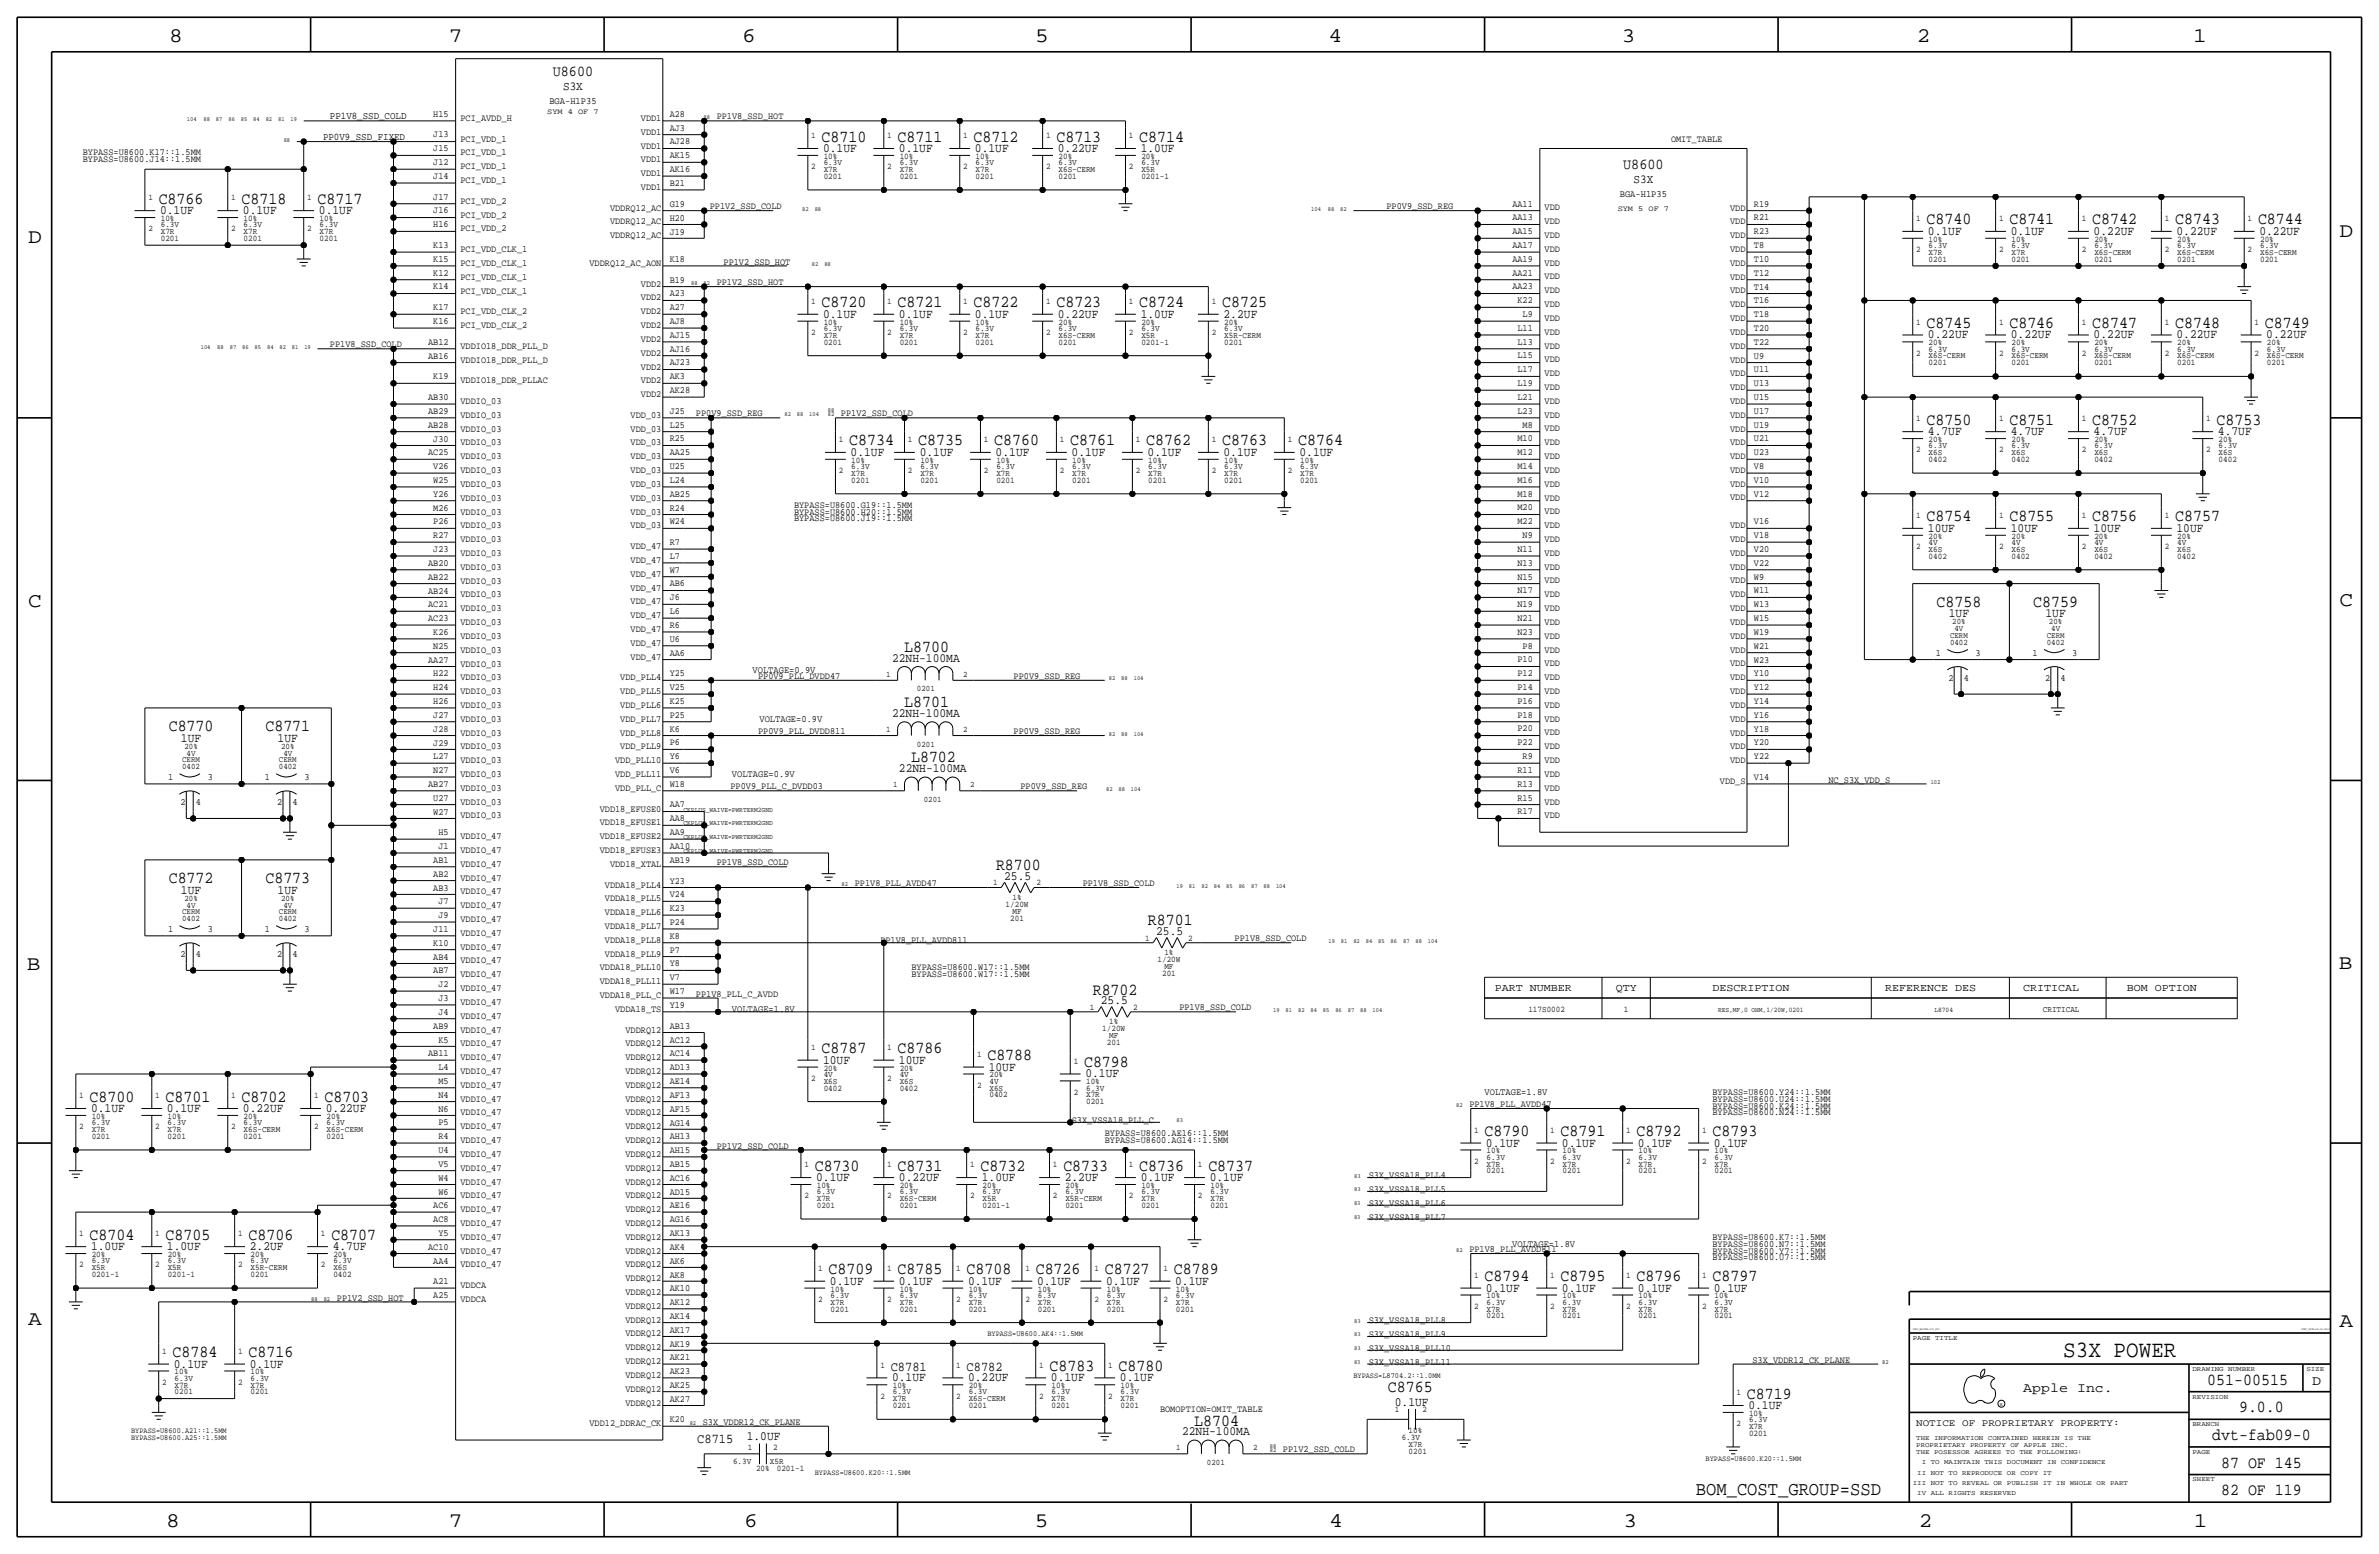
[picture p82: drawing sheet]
<svg xmlns="http://www.w3.org/2000/svg" width="875mm" height="572mm" viewBox="0 0 875 572" stroke-linecap="round" stroke-linejoin="round" font-family="sans-serif">
<defs><g id="words">
<text font-size="8.6" x="758.9" y="499.1">S3X POWER</text>
<g font-size="7.6">
<text x="62.2" y="15.5">8</text>
<text x="165" y="15.5">7</text>
<text x="273" y="15.5">6</text>
<text x="380.7" y="15.5">5</text>
<text x="488.6" y="15.5">4</text>
<text x="596.6" y="15.5">3</text>
<text x="705.1" y="15.5">2</text>
<text x="806.7" y="15.5">1</text>
<text x="10.4" y="89.4">D</text>
<text x="860.5" y="87.1">D</text>
<text x="10.4" y="223.3">C</text>
<text x="860.5" y="222.8">C</text>
<text x="9.8" y="356.6">B</text>
<text x="860.2" y="356.4">B</text>
<text x="10.4" y="487.4">A</text>
<text x="860.5" y="488.2">A</text>
<text x="61.2" y="561.6">8</text>
<text x="165" y="561.6">7</text>
<text x="273.8" y="561.6">6</text>
<text x="380.7" y="561.6">5</text>
<text x="488.9" y="561.6">4</text>
<text x="597.1" y="561.6">3</text>
<text x="705.8" y="561.6">2</text>
<text x="806.9" y="561.6">1</text>
</g>
<text font-size="7.1" x="623.8" y="549.9">BOM_COST_GROUP=SSD</text>
<g font-size="6.2">
<text x="302.2" y="52.1">C8710</text>
<text x="330.1" y="52.1">C8711</text>
<text x="358.1" y="52.1">C8712</text>
<text x="388.6" y="52.1">C8713</text>
<text x="419" y="52.1">C8714</text>
<text x="58.4" y="74.9">C8766</text>
<text x="88.8" y="74.9">C8718</text>
<text x="116.8" y="74.9">C8717</text>
<text x="708.6" y="82.6">C8740</text>
<text x="739.1" y="82.6">C8741</text>
<text x="769.6" y="82.6">C8742</text>
<text x="800" y="82.6">C8743</text>
<text x="830.5" y="82.6">C8744</text>
<text x="302.2" y="113">C8720</text>
<text x="330.1" y="113">C8721</text>
<text x="358.1" y="113">C8722</text>
<text x="388.6" y="113">C8723</text>
<text x="419" y="113">C8724</text>
<text x="449.5" y="113">C8725</text>
<text x="708.6" y="120.7">C8745</text>
<text x="739.1" y="120.7">C8746</text>
<text x="769.6" y="120.7">C8747</text>
<text x="800" y="120.7">C8748</text>
<text x="833.1" y="120.7">C8749</text>
<text x="708.6" y="156.2">C8750</text>
<text x="739.1" y="156.2">C8751</text>
<text x="769.6" y="156.2">C8752</text>
<text x="815.3" y="156.2">C8753</text>
<text x="312.4" y="163.8">C8734</text>
<text x="337.8" y="163.8">C8735</text>
<text x="365.7" y="163.8">C8760</text>
<text x="393.6" y="163.8">C8761</text>
<text x="421.6" y="163.8">C8762</text>
<text x="449.5" y="163.8">C8763</text>
<text x="477.5" y="163.8">C8764</text>
<text x="708.6" y="191.8">C8754</text>
<text x="739.1" y="191.8">C8755</text>
<text x="769.6" y="191.8">C8756</text>
<text x="800" y="191.8">C8757</text>
<text x="712.3" y="223.3">C8758</text>
<text x="747.9" y="223.3">C8759</text>
<text x="332.6" y="239.8">L8700</text>
<text x="332.6" y="260.1">L8701</text>
<text x="62.1" y="269">C8770</text>
<text x="97.6" y="269">C8771</text>
<text x="335.1" y="280.4">L8702</text>
<text x="366.4" y="320">R8700</text>
<text x="62.1" y="324.9">C8772</text>
<text x="97.6" y="324.9">C8773</text>
<text x="422.2" y="340.4">R8701</text>
<text x="401.9" y="365.8">R8702</text>
<text x="302.2" y="387.4">C8787</text>
<text x="330.1" y="387.4">C8786</text>
<text x="363.2" y="389.9">C8788</text>
<text x="398.7" y="392.4">C8798</text>
<text x="33" y="405.1">C8700</text>
<text x="60.9" y="405.1">C8701</text>
<text x="88.8" y="405.1">C8702</text>
<text x="119.3" y="405.1">C8703</text>
<text x="546" y="417.8">C8790</text>
<text x="574" y="417.8">C8791</text>
<text x="601.9" y="417.8">C8792</text>
<text x="629.9" y="417.8">C8793</text>
<text x="299.7" y="430.5">C8730</text>
<text x="330.1" y="430.5">C8731</text>
<text x="360.6" y="430.5">C8732</text>
<text x="391.1" y="430.5">C8733</text>
<text x="419" y="430.5">C8736</text>
<text x="444.4" y="430.5">C8737</text>
<text x="33" y="455.9">C8704</text>
<text x="60.9" y="455.9">C8705</text>
<text x="91.4" y="455.9">C8706</text>
<text x="121.9" y="455.9">C8707</text>
<text x="304.7" y="468.6">C8709</text>
<text x="330.1" y="468.6">C8785</text>
<text x="355.5" y="468.6">C8708</text>
<text x="380.9" y="468.6">C8726</text>
<text x="406.3" y="468.6">C8727</text>
<text x="431.7" y="468.6">C8789</text>
<text x="546" y="471.2">C8794</text>
<text x="574" y="471.2">C8795</text>
<text x="601.9" y="471.2">C8796</text>
<text x="629.9" y="471.2">C8797</text>
<text x="63.4" y="499.1">C8784</text>
<text x="91.4" y="499.1">C8716</text>
<text x="386" y="504.2">C8783</text>
<text x="411.4" y="504.2">C8780</text>
<text x="811.9" y="509.3">051-00515</text>
<text x="510.5" y="511.8">C8765</text>
<text x="642.6" y="514.4">C8719</text>
<text x="823.6" y="519.4">9.0.0</text>
<text x="439.2" y="524.3">L8704</text>
<text x="813.7" y="529.6">dvt-fab09-0</text>
<text x="817" y="539.8">87 OF 145</text>
<text x="817" y="549.9">82 OF 119</text>
</g>
<g font-size="5.6">
<text x="203.3" y="27.9">U8600</text>
<text x="597" y="62.2">U8600</text>
</g>
<g font-size="5">
<text x="327.6" y="504.2">C8781</text>
<text x="355.5" y="504.2">C8782</text>
<text x="850.5" y="509.3">D</text>
<text x="744.2" y="511.8">Apple Inc.</text>
<text x="256.5" y="530.9">C8715</text>
</g>
<g font-size="4.7">
<text x="302.7" y="55.9">0.1UF</text>
<text x="330.7" y="55.9">0.1UF</text>
<text x="358.6" y="55.9">0.1UF</text>
<text x="389.1" y="55.9">0.22UF</text>
<text x="419.6" y="55.9">1.0UF</text>
<text x="58.9" y="78.7">0.1UF</text>
<text x="89.4" y="78.7">0.1UF</text>
<text x="117.3" y="78.7">0.1UF</text>
<text x="709.1" y="86.4">0.1UF</text>
<text x="739.6" y="86.4">0.1UF</text>
<text x="770.1" y="86.4">0.22UF</text>
<text x="800.6" y="86.4">0.22UF</text>
<text x="831" y="86.4">0.22UF</text>
<text x="302.7" y="116.8">0.1UF</text>
<text x="330.7" y="116.8">0.1UF</text>
<text x="358.6" y="116.8">0.1UF</text>
<text x="389.1" y="116.8">0.22UF</text>
<text x="419.6" y="116.8">1.0UF</text>
<text x="450" y="116.8">2.2UF</text>
<text x="709.1" y="124.5">0.22UF</text>
<text x="739.6" y="124.5">0.22UF</text>
<text x="770.1" y="124.5">0.22UF</text>
<text x="800.6" y="124.5">0.22UF</text>
<text x="833.6" y="124.5">0.22UF</text>
<text x="709.1" y="160">4.7UF</text>
<text x="739.6" y="160">4.7UF</text>
<text x="770.1" y="160">4.7UF</text>
<text x="815.8" y="160">4.7UF</text>
<text x="312.9" y="167.6">0.1UF</text>
<text x="338.3" y="167.6">0.1UF</text>
<text x="366.2" y="167.6">0.1UF</text>
<text x="394.2" y="167.6">0.1UF</text>
<text x="422.1" y="167.6">0.1UF</text>
<text x="450" y="167.6">0.1UF</text>
<text x="478" y="167.6">0.1UF</text>
<text x="709.1" y="195.6">10UF</text>
<text x="739.6" y="195.6">10UF</text>
<text x="770.1" y="195.6">10UF</text>
<text x="800.6" y="195.6">10UF</text>
<text x="716.8" y="227.1">1UF</text>
<text x="752.4" y="227.1">1UF</text>
<text x="328.1" y="243.3">22NH-100MA</text>
<text x="328.1" y="263.7">22NH-100MA</text>
<text x="66.6" y="272.8">1UF</text>
<text x="102.1" y="272.8">1UF</text>
<text x="330.6" y="284">22NH-100MA</text>
<text x="369.4" y="323.6">25.5</text>
<text x="66.6" y="328.7">1UF</text>
<text x="102.1" y="328.7">1UF</text>
<text x="425.2" y="343.9">25.5</text>
<text x="404.9" y="369.3">25.5</text>
<text x="302.7" y="391.2">10UF</text>
<text x="330.7" y="391.2">10UF</text>
<text x="363.7" y="393.7">10UF</text>
<text x="399.2" y="396.2">0.1UF</text>
<text x="33.5" y="408.9">0.1UF</text>
<text x="61.4" y="408.9">0.1UF</text>
<text x="89.4" y="408.9">0.22UF</text>
<text x="119.8" y="408.9">0.22UF</text>
<text x="546.6" y="421.6">0.1UF</text>
<text x="574.5" y="421.6">0.1UF</text>
<text x="602.4" y="421.6">0.1UF</text>
<text x="630.4" y="421.6">0.1UF</text>
<text x="300.2" y="434.3">0.1UF</text>
<text x="330.7" y="434.3">0.22UF</text>
<text x="361.1" y="434.3">1.0UF</text>
<text x="391.6" y="434.3">2.2UF</text>
<text x="419.6" y="434.3">0.1UF</text>
<text x="445" y="434.3">0.1UF</text>
<text x="33.5" y="459.7">1.0UF</text>
<text x="61.4" y="459.7">1.0UF</text>
<text x="91.9" y="459.7">2.2UF</text>
<text x="122.4" y="459.7">4.7UF</text>
<text x="305.3" y="472.4">0.1UF</text>
<text x="330.7" y="472.4">0.1UF</text>
<text x="356.1" y="472.4">0.1UF</text>
<text x="381.5" y="472.4">0.1UF</text>
<text x="406.9" y="472.4">0.1UF</text>
<text x="432.3" y="472.4">0.1UF</text>
<text x="546.6" y="475">0.1UF</text>
<text x="574.5" y="475">0.1UF</text>
<text x="602.4" y="475">0.1UF</text>
<text x="630.4" y="475">0.1UF</text>
<text x="64" y="502.9">0.1UF</text>
<text x="91.9" y="502.9">0.1UF</text>
<text x="328.1" y="508">0.1UF</text>
<text x="356.1" y="508">0.22UF</text>
<text x="386.5" y="508">0.1UF</text>
<text x="411.9" y="508">0.1UF</text>
<text x="513" y="516.9">0.1UF</text>
<text x="643.1" y="518.2">0.1UF</text>
<text x="434.8" y="527.8">22NH-100MA</text>
<text x="274.6" y="529.6">1.0UF</text>
</g>
<g font-size="4.5">
<text x="207.1" y="33">S3X</text>
<text x="600.8" y="67.3">S3X</text>
</g>
<g font-size="3.9">
<text x="549.9" y="364.5">PART NUMBER</text>
<text x="594.3" y="364.5">QTY</text>
<text x="629.9" y="364.5">DESCRIPTION</text>
<text x="693.4" y="364.5">REFERENCE DES</text>
<text x="744.2" y="364.5">CRITICAL</text>
<text x="782.3" y="364.5">BOM OPTION</text>
</g>
<g font-size="3.8">
<text x="121.4" y="43.9">PP1V8_SSD_COLD</text>
<text x="118.8" y="51.6">PP0V9_SSD_FIXED</text>
</g>
<text font-size="3.7" x="704.8" y="524.5">NOTICE OF PROPRIETARY PROPERTY:</text>
<g font-size="3.6">
<text x="202.1" y="38.1">BGA-H1P35</text>
<text x="595.8" y="72.4">BGA-H1P35</text>
<text x="276.8" y="247.6">VOLTAGE=0.9V</text>
<text x="279.3" y="265.4">VOLTAGE=0.9V</text>
<text x="269.2" y="285.7">VOLTAGE=0.9V</text>
<text x="269.2" y="372.1">VOLTAGE=1.8V</text>
<text x="546" y="402.6">VOLTAGE=1.8V</text>
<text x="556.2" y="458.5">VOLTAGE=1.8V</text>
</g>
<g font-size="3.5">
<text x="159.4" y="42.9">H15</text>
<text x="169.4" y="44.5">PCI_AVDD_H</text>
<text x="235.7" y="44.5">VDD1</text>
<text x="246.3" y="42.9">A28</text>
<text x="263.6" y="43.9">PP1V8_SSD_HOT</text>
<text x="159.4" y="50.5">J13</text>
<text x="169.4" y="52.1">PCI_VDD_1</text>
<text x="235.7" y="49.5">VDD1</text>
<text x="246.3" y="48">AJ3</text>
<text x="246.3" y="53.1">AJ28</text>
<text x="614.6" y="52.1">OMIT_TABLE</text>
<text x="30.4" y="57.2">BYPASS=U8600.K17::1.5MM</text>
<text x="30.4" y="59.7">BYPASS=U8600.J14::1.5MM</text>
<text x="159.4" y="55.6">J15</text>
<text x="169.4" y="57.2">PCI_VDD_1</text>
<text x="235.7" y="54.6">VDD1</text>
<text x="235.7" y="59.7">VDD1</text>
<text x="246.3" y="58.2">AK15</text>
<text x="159.4" y="60.7">J12</text>
<text x="159.4" y="65.8">J14</text>
<text x="169.4" y="62.2">PCI_VDD_1</text>
<text x="235.7" y="64.8">VDD1</text>
<text x="246.3" y="63.3">AK16</text>
<text x="169.4" y="67.3">PCI_VDD_1</text>
<text x="235.7" y="69.9">VDD1</text>
<text x="246.3" y="68.3">B21</text>
<text x="159.4" y="73.4">J17</text>
<text x="169.4" y="74.9">PCI_VDD_2</text>
<text x="224.4" y="77.5">VDDRQ12_AC</text>
<text x="246.3" y="76.1">G19</text>
<text x="261.1" y="77">PP1V2_SSD_COLD</text>
<text x="510" y="77">PP0V9_SSD_REG</text>
<text x="556.3" y="75.9">AA11</text>
<text x="568.1" y="77.4">VDD</text>
<text x="636.4" y="77.4">VDD</text>
<text x="645.1" y="76">R19</text>
<text x="159.4" y="78.5">J16</text>
<text x="159.4" y="83.6">H16</text>
<text x="169.4" y="80">PCI_VDD_2</text>
<text x="224.4" y="82.5">VDDRQ12_AC</text>
<text x="246.3" y="81.2">H20</text>
<text x="556.3" y="81">AA13</text>
<text x="568.1" y="82.5">VDD</text>
<text x="636.4" y="82.5">VDD</text>
<text x="645.1" y="81.1">R21</text>
<text x="169.4" y="85.1">PCI_VDD_2</text>
<text x="224.4" y="87.6">VDDRQ12_AC</text>
<text x="246.3" y="86.3">J19</text>
<text x="556.3" y="86.1">AA15</text>
<text x="568.1" y="87.5">VDD</text>
<text x="636.4" y="87.6">VDD</text>
<text x="645.1" y="86.1">R23</text>
<text x="159.4" y="91.2">K13</text>
<text x="169.4" y="92.7">PCI_VDD_CLK_1</text>
<text x="556.3" y="91.2">AA17</text>
<text x="568.1" y="92.6">VDD</text>
<text x="636.4" y="92.7">VDD</text>
<text x="645.1" y="91.2">T8</text>
<text x="159.4" y="96.3">K15</text>
<text x="159.4" y="101.4">K12</text>
<text x="169.4" y="97.8">PCI_VDD_CLK_1</text>
<text x="216.8" y="97.8">VDDRQ12_AC_AON</text>
<text x="246.3" y="96.5">K18</text>
<text x="266.1" y="97.3">PP1V2_SSD_HOT</text>
<text x="556.3" y="96.3">AA19</text>
<text x="556.3" y="101.4">AA21</text>
<text x="568.1" y="97.7">VDD</text>
<text x="636.4" y="97.8">VDD</text>
<text x="645.1" y="96.3">T10</text>
<text x="645.1" y="101.4">T12</text>
<text x="159.4" y="106.4">K14</text>
<text x="169.4" y="102.9">PCI_VDD_CLK_1</text>
<text x="169.4" y="108">PCI_VDD_CLK_1</text>
<text x="235.7" y="105.4">VDD2</text>
<text x="246.3" y="103.9">B19</text>
<text x="263.6" y="104.9">PP1V2_SSD_HOT</text>
<text x="556.3" y="106.4">AA23</text>
<text x="568.1" y="107.9">VDD</text>
<text x="568.1" y="102.8">VDD</text>
<text x="636.4" y="107.9">VDD</text>
<text x="636.4" y="102.8">VDD</text>
<text x="645.1" y="106.5">T14</text>
<text x="235.7" y="110.5">VDD2</text>
<text x="246.3" y="109">A23</text>
<text x="558.2" y="111.5">K22</text>
<text x="568.1" y="112.9">VDD</text>
<text x="636.4" y="113">VDD</text>
<text x="645.1" y="111.6">T16</text>
<text x="159.4" y="114.1">K17</text>
<text x="159.4" y="119.1">K16</text>
<text x="169.4" y="115.6">PCI_VDD_CLK_2</text>
<text x="235.7" y="115.6">VDD2</text>
<text x="246.3" y="114.1">A27</text>
<text x="246.3" y="119.1">AJ8</text>
<text x="560" y="116.6">L9</text>
<text x="568.1" y="118">VDD</text>
<text x="636.4" y="118.1">VDD</text>
<text x="645.1" y="116.6">T18</text>
<text x="169.4" y="120.7">PCI_VDD_CLK_2</text>
<text x="235.7" y="125.7">VDD2</text>
<text x="235.7" y="120.6">VDD2</text>
<text x="246.3" y="124.2">AJ15</text>
<text x="558.2" y="121.7">L11</text>
<text x="568.1" y="123.1">VDD</text>
<text x="636.4" y="123.2">VDD</text>
<text x="645.1" y="121.7">T20</text>
<text x="121.4" y="127.8">PP1V8_SSD_COLD</text>
<text x="157.5" y="126.8">AB12</text>
<text x="157.5" y="131.9">AB16</text>
<text x="169.4" y="128.3">VDDIO18_DDR_PLL_D</text>
<text x="235.7" y="130.8">VDD2</text>
<text x="246.3" y="129.3">AJ16</text>
<text x="558.2" y="126.8">L13</text>
<text x="558.2" y="131.8">L15</text>
<text x="568.1" y="128.2">VDD</text>
<text x="636.4" y="128.2">VDD</text>
<text x="645.1" y="126.8">T22</text>
<text x="645.1" y="131.9">U9</text>
<text x="169.4" y="133.4">VDDIO18_DDR_PLL_D</text>
<text x="235.7" y="135.9">VDD2</text>
<text x="246.3" y="134.4">AJ23</text>
<text x="558.2" y="136.9">L17</text>
<text x="568.1" y="133.3">VDD</text>
<text x="636.4" y="133.3">VDD</text>
<text x="645.1" y="137">U11</text>
<text x="159.4" y="139.5">K19</text>
<text x="169.4" y="141">VDDIO18_DDR_PLLAC</text>
<text x="235.7" y="141">VDD2</text>
<text x="246.3" y="139.5">AK3</text>
<text x="558.2" y="142">L19</text>
<text x="568.1" y="143.4">VDD</text>
<text x="568.1" y="138.3">VDD</text>
<text x="636.4" y="143.5">VDD</text>
<text x="636.4" y="138.4">VDD</text>
<text x="645.1" y="142">U13</text>
<text x="157.5" y="147.1">AB30</text>
<text x="169.4" y="148.6">VDDIO_03</text>
<text x="235.7" y="146.1">VDD2</text>
<text x="246.3" y="144.5">AK28</text>
<text x="558.2" y="147.1">L21</text>
<text x="568.1" y="148.5">VDD</text>
<text x="636.4" y="148.6">VDD</text>
<text x="645.1" y="147.1">U15</text>
<text x="157.5" y="152.2">AB29</text>
<text x="169.4" y="153.7">VDDIO_03</text>
<text x="231.9" y="153.7">VDD_03</text>
<text x="246.3" y="152.2">J25</text>
<text x="256" y="153.2">PP0V9_SSD_REG</text>
<text x="309.3" y="153.2">PP1V2_SSD_COLD</text>
<text x="558.2" y="152.2">L23</text>
<text x="568.1" y="153.6">VDD</text>
<text x="636.4" y="153.7">VDD</text>
<text x="645.1" y="152.2">U17</text>
<text x="157.5" y="157.3">AB28</text>
<text x="169.4" y="158.8">VDDIO_03</text>
<text x="231.9" y="158.8">VDD_03</text>
<text x="246.3" y="157.3">L25</text>
<text x="560" y="157.2">M8</text>
<text x="568.1" y="158.6">VDD</text>
<text x="636.4" y="158.7">VDD</text>
<text x="645.1" y="157.3">U19</text>
<text x="157.5" y="167.5">AC25</text>
<text x="159.4" y="162.4">J30</text>
<text x="169.4" y="163.8">VDDIO_03</text>
<text x="231.9" y="163.8">VDD_03</text>
<text x="246.3" y="162.3">R25</text>
<text x="246.3" y="167.4">AA25</text>
<text x="558.2" y="162.3">M10</text>
<text x="558.2" y="167.4">M12</text>
<text x="568.1" y="163.8">VDD</text>
<text x="636.4" y="163.8">VDD</text>
<text x="645.1" y="162.4">U21</text>
<text x="645.1" y="167.4">U23</text>
<text x="159.4" y="172.5">V26</text>
<text x="169.4" y="174">VDDIO_03</text>
<text x="169.4" y="168.9">VDDIO_03</text>
<text x="231.9" y="174">VDD_03</text>
<text x="231.9" y="168.9">VDD_03</text>
<text x="246.3" y="172.5">U25</text>
<text x="558.2" y="172.5">M14</text>
<text x="568.1" y="173.9">VDD</text>
<text x="568.1" y="168.8">VDD</text>
<text x="636.4" y="168.9">VDD</text>
<text x="636.4" y="173.9">VDD</text>
<text x="645.1" y="172.5">V8</text>
<text x="159.4" y="177.6">W25</text>
<text x="169.4" y="179.1">VDDIO_03</text>
<text x="231.9" y="179.1">VDD_03</text>
<text x="246.3" y="177.6">L24</text>
<text x="558.2" y="177.6">M16</text>
<text x="568.1" y="179">VDD</text>
<text x="636.4" y="179">VDD</text>
<text x="645.1" y="177.6">V10</text>
<text x="159.4" y="182.7">Y26</text>
<text x="169.4" y="184.2">VDDIO_03</text>
<text x="231.9" y="184.2">VDD_03</text>
<text x="246.3" y="182.7">AB25</text>
<text x="558.2" y="182.6">M18</text>
<text x="568.1" y="184.1">VDD</text>
<text x="636.4" y="184">VDD</text>
<text x="645.1" y="182.7">V12</text>
<text x="159.4" y="187.8">M26</text>
<text x="169.4" y="189.2">VDDIO_03</text>
<text x="231.9" y="189.2">VDD_03</text>
<text x="246.3" y="187.7">R24</text>
<text x="292" y="191.8">BYPASS=U8600.J19::1.5MM</text>
<text x="292" y="189.2">BYPASS=U8600.H20::1.5MM</text>
<text x="292" y="186.7">BYPASS=U8600.G19::1.5MM</text>
<text x="558.2" y="187.7">M20</text>
<text x="568.1" y="189.2">VDD</text>
<text x="159.4" y="192.9">P26</text>
<text x="159.4" y="198">R27</text>
<text x="169.4" y="194.3">VDDIO_03</text>
<text x="231.9" y="194.3">VDD_03</text>
<text x="246.3" y="192.8">W24</text>
<text x="558.2" y="192.8">M22</text>
<text x="560" y="197.9">N9</text>
<text x="568.1" y="194.2">VDD</text>
<text x="636.4" y="194.2">VDD</text>
<text x="645.1" y="192.9">V16</text>
<text x="645.1" y="197.9">V18</text>
<text x="159.4" y="203">J23</text>
<text x="169.4" y="199.4">VDDIO_03</text>
<text x="231.9" y="201.9">VDD_47</text>
<text x="246.3" y="200.4">R7</text>
<text x="558.2" y="203">N11</text>
<text x="568.1" y="199.3">VDD</text>
<text x="636.4" y="199.3">VDD</text>
<text x="645.1" y="203">V20</text>
<text x="157.5" y="208.1">AB20</text>
<text x="169.4" y="209.6">VDDIO_03</text>
<text x="169.4" y="204.5">VDDIO_03</text>
<text x="231.9" y="207">VDD_47</text>
<text x="246.3" y="205.5">L7</text>
<text x="558.2" y="208">N13</text>
<text x="568.1" y="209.5">VDD</text>
<text x="568.1" y="204.4">VDD</text>
<text x="636.4" y="209.4">VDD</text>
<text x="636.4" y="204.4">VDD</text>
<text x="645.1" y="208.1">V22</text>
<text x="157.5" y="213.2">AB22</text>
<text x="169.4" y="214.6">VDDIO_03</text>
<text x="231.9" y="212.1">VDD_47</text>
<text x="246.3" y="210.6">W7</text>
<text x="246.3" y="215.7">AB6</text>
<text x="558.2" y="213.1">N15</text>
<text x="568.1" y="214.6">VDD</text>
<text x="636.4" y="214.5">VDD</text>
<text x="645.1" y="213.2">W9</text>
<text x="157.5" y="218.3">AB24</text>
<text x="169.4" y="219.7">VDDIO_03</text>
<text x="231.9" y="217.2">VDD_47</text>
<text x="246.3" y="220.8">J6</text>
<text x="558.2" y="218.2">N17</text>
<text x="568.1" y="219.6">VDD</text>
<text x="636.4" y="219.6">VDD</text>
<text x="645.1" y="218.3">W11</text>
<text x="157.5" y="223.4">AC21</text>
<text x="169.4" y="224.8">VDDIO_03</text>
<text x="231.9" y="227.3">VDD_47</text>
<text x="231.9" y="222.3">VDD_47</text>
<text x="246.3" y="225.9">L6</text>
<text x="558.2" y="223.3">N19</text>
<text x="568.1" y="224.7">VDD</text>
<text x="636.4" y="224.8">VDD</text>
<text x="645.1" y="223.3">W13</text>
<text x="157.5" y="228.4">AC23</text>
<text x="159.4" y="233.5">K26</text>
<text x="169.4" y="229.9">VDDIO_03</text>
<text x="231.9" y="232.4">VDD_47</text>
<text x="246.3" y="230.9">R6</text>
<text x="558.2" y="228.4">N21</text>
<text x="558.2" y="233.4">N23</text>
<text x="568.1" y="229.8">VDD</text>
<text x="636.4" y="229.9">VDD</text>
<text x="645.1" y="228.4">W15</text>
<text x="645.1" y="233.5">W19</text>
<text x="159.4" y="238.6">N25</text>
<text x="169.4" y="235">VDDIO_03</text>
<text x="231.9" y="237.5">VDD_47</text>
<text x="246.3" y="236">U6</text>
<text x="560" y="238.5">P8</text>
<text x="568.1" y="240">VDD</text>
<text x="568.1" y="234.9">VDD</text>
<text x="636.4" y="234.9">VDD</text>
<text x="645.1" y="238.6">W21</text>
<text x="157.5" y="243.7">AA27</text>
<text x="169.4" y="240">VDDIO_03</text>
<text x="169.4" y="245.1">VDDIO_03</text>
<text x="231.9" y="242.6">VDD_47</text>
<text x="246.3" y="241.1">AA6</text>
<text x="558.2" y="243.6">P10</text>
<text x="568.1" y="245.1">VDD</text>
<text x="636.4" y="245.1">VDD</text>
<text x="636.4" y="240">VDD</text>
<text x="645.1" y="243.7">W23</text>
<text x="712.1" y="241.3">1</text>
<text x="726.6" y="241.3">3</text>
<text x="747.6" y="241.3">1</text>
<text x="762.2" y="241.3">3</text>
<text x="159.4" y="248.8">H22</text>
<text x="169.4" y="250.2">VDDIO_03</text>
<text x="228.2" y="250.2">VDD_PLL4</text>
<text x="246.3" y="248.7">Y25</text>
<text x="278.8" y="249.7">PP0V9_PLL_DVDD47</text>
<text x="372.8" y="249.7">PP0V9_SSD_REG</text>
<text x="558.2" y="248.7">P12</text>
<text x="568.1" y="250.1">VDD</text>
<text x="636.4" y="250.2">VDD</text>
<text x="645.1" y="248.7">Y10</text>
<text x="716.6" y="250.4">2</text>
<text x="722.3" y="250.4">4</text>
<text x="752.2" y="250.4">2</text>
<text x="757.9" y="250.4">4</text>
<text x="159.4" y="253.8">H24</text>
<text x="169.4" y="255.3">VDDIO_03</text>
<text x="228.2" y="255.3">VDD_PLL5</text>
<text x="246.3" y="253.8">V25</text>
<text x="558.2" y="253.8">P14</text>
<text x="568.1" y="255.2">VDD</text>
<text x="636.4" y="255.3">VDD</text>
<text x="645.1" y="253.8">Y12</text>
<text x="159.4" y="258.9">H26</text>
<text x="169.4" y="260.4">VDDIO_03</text>
<text x="228.2" y="260.4">VDD_PLL6</text>
<text x="246.3" y="258.9">K25</text>
<text x="246.3" y="264">P25</text>
<text x="558.2" y="258.9">P16</text>
<text x="558.2" y="263.9">P18</text>
<text x="568.1" y="260.3">VDD</text>
<text x="636.4" y="260.3">VDD</text>
<text x="645.1" y="258.9">Y14</text>
<text x="645.1" y="264">Y16</text>
<text x="159.4" y="264">J27</text>
<text x="159.4" y="269.1">J28</text>
<text x="169.4" y="265.4">VDDIO_03</text>
<text x="228.2" y="265.4">VDD_PLL7</text>
<text x="246.3" y="269">K6</text>
<text x="278.8" y="270">PP0V9_PLL_DVDD811</text>
<text x="372.8" y="270">PP0V9_SSD_REG</text>
<text x="558.2" y="269">P20</text>
<text x="568.1" y="265.4">VDD</text>
<text x="636.4" y="265.4">VDD</text>
<text x="645.1" y="269.1">Y18</text>
<text x="159.4" y="274.2">J29</text>
<text x="169.4" y="275.6">VDDIO_03</text>
<text x="169.4" y="270.5">VDDIO_03</text>
<text x="228.2" y="270.5">VDD_PLL8</text>
<text x="228.2" y="275.6">VDD_PLL9</text>
<text x="246.3" y="274.1">P6</text>
<text x="558.2" y="274.1">P22</text>
<text x="568.1" y="275.5">VDD</text>
<text x="568.1" y="270.5">VDD</text>
<text x="636.4" y="275.6">VDD</text>
<text x="636.4" y="270.5">VDD</text>
<text x="645.1" y="274.2">Y20</text>
<text x="159.4" y="279.3">L27</text>
<text x="169.4" y="280.7">VDDIO_03</text>
<text x="226.3" y="280.7">VDD_PLL10</text>
<text x="246.3" y="279.2">Y6</text>
<text x="560" y="279.2">R9</text>
<text x="568.1" y="280.6">VDD</text>
<text x="636.4" y="280.7">VDD</text>
<text x="645.1" y="279.2">Y22</text>
<text x="61.8" y="287">1</text>
<text x="76.4" y="287">3</text>
<text x="97.4" y="287">1</text>
<text x="112" y="287">3</text>
<text x="159.4" y="284.3">N27</text>
<text x="169.4" y="285.8">VDDIO_03</text>
<text x="226.3" y="285.8">VDD_PLL11</text>
<text x="246.3" y="284.3">V6</text>
<text x="558.2" y="284.3">R11</text>
<text x="568.1" y="285.7">VDD</text>
<text x="645.1" y="286.9">V14</text>
<text x="672.5" y="287.8">NC_S3X_VDD_S</text>
<text x="157.5" y="289.4">AB27</text>
<text x="169.4" y="290.8">VDDIO_03</text>
<text x="226.3" y="290.8">VDD_PLL_C</text>
<text x="246.3" y="289.4">W18</text>
<text x="268.7" y="290.3">PP0V9_PLL_C_DVDD03</text>
<text x="375.4" y="290.3">PP0V9_SSD_REG</text>
<text x="558.2" y="289.3">R13</text>
<text x="568.1" y="290.8">VDD</text>
<text x="632.6" y="288.2">VDD_S</text>
<text x="66.4" y="296.2">2</text>
<text x="72.1" y="296.2">4</text>
<text x="101.9" y="296.2">2</text>
<text x="107.6" y="296.2">4</text>
<text x="159.4" y="294.5">U27</text>
<text x="159.4" y="299.6">W27</text>
<text x="169.4" y="295.9">VDDIO_03</text>
<text x="220.6" y="298.5">VDD18_EFUSE0</text>
<text x="246.3" y="296.9">AA7</text>
<text x="558.2" y="294.4">R15</text>
<text x="558.2" y="299.5">R17</text>
<text x="568.1" y="295.9">VDD</text>
<text x="169.4" y="301">VDDIO_03</text>
<text x="220.6" y="303.5">VDD18_EFUSE1</text>
<text x="246.3" y="302">AA8</text>
<text x="568.1" y="300.9">VDD</text>
<text x="161.3" y="307.2">H5</text>
<text x="169.4" y="308.6">VDDIO_47</text>
<text x="220.6" y="308.6">VDD18_EFUSE2</text>
<text x="246.3" y="307.1">AA9</text>
<text x="159.4" y="317.4">AB1</text>
<text x="161.3" y="312.3">J1</text>
<text x="169.4" y="313.7">VDDIO_47</text>
<text x="220.6" y="313.7">VDD18_EFUSE3</text>
<text x="246.3" y="312.2">AA10</text>
<text x="246.3" y="317.3">AB19</text>
<text x="159.4" y="322.4">AB2</text>
<text x="169.4" y="318.8">VDDIO_47</text>
<text x="169.4" y="323.9">VDDIO_47</text>
<text x="224.4" y="318.8">VDD18_XTAL</text>
<text x="263.6" y="318.3">PP1V8_SSD_COLD</text>
<text x="159.4" y="327.5">AB3</text>
<text x="169.4" y="328.9">VDDIO_47</text>
<text x="222.5" y="326.4">VDDA18_PLL4</text>
<text x="246.3" y="324.9">Y23</text>
<text x="314.4" y="325.9">PP1V8_PLL_AVDD47</text>
<text x="398.2" y="325.9">PP1V8_SSD_COLD</text>
<text x="161.3" y="332.6">J7</text>
<text x="169.4" y="334">VDDIO_47</text>
<text x="222.5" y="331.5">VDDA18_PLL5</text>
<text x="246.3" y="330">V24</text>
<text x="246.3" y="335.1">K23</text>
<text x="161.3" y="337.7">J9</text>
<text x="169.4" y="339.1">VDDIO_47</text>
<text x="222.5" y="336.6">VDDA18_PLL6</text>
<text x="222.5" y="341.6">VDDA18_PLL7</text>
<text x="246.3" y="340.2">P24</text>
<text x="61.8" y="342.9">1</text>
<text x="76.4" y="342.9">3</text>
<text x="97.4" y="342.9">1</text>
<text x="112" y="342.9">3</text>
<text x="159.4" y="342.8">J11</text>
<text x="159.4" y="347.8">K10</text>
<text x="169.4" y="344.2">VDDIO_47</text>
<text x="222.5" y="346.7">VDDA18_PLL8</text>
<text x="246.3" y="345.2">K8</text>
<text x="323.8" y="346.7">PP1V8_PLL_AVDD811</text>
<text x="454.1" y="346.2">PP1V8_SSD_COLD</text>
<text x="66.4" y="352">2</text>
<text x="72.1" y="352">4</text>
<text x="101.9" y="352">2</text>
<text x="107.6" y="352">4</text>
<text x="159.4" y="352.9">AB4</text>
<text x="169.4" y="349.3">VDDIO_47</text>
<text x="222.5" y="351.8">VDDA18_PLL9</text>
<text x="246.3" y="350.3">P7</text>
<text x="159.4" y="358">AB7</text>
<text x="169.4" y="354.3">VDDIO_47</text>
<text x="169.4" y="359.4">VDDIO_47</text>
<text x="220.6" y="356.9">VDDA18_PLL10</text>
<text x="246.3" y="355.4">Y8</text>
<text x="335.2" y="359.4">BYPASS=U8600.W17::1.5MM</text>
<text x="335.2" y="356.9">BYPASS=U8600.W17::1.5MM</text>
<text x="161.3" y="363.1">J2</text>
<text x="169.4" y="364.5">VDDIO_47</text>
<text x="220.6" y="362">VDDA18_PLL11</text>
<text x="246.3" y="360.5">V7</text>
<text x="246.3" y="365.6">W17</text>
<text x="161.3" y="368.2">J3</text>
<text x="169.4" y="369.6">VDDIO_47</text>
<text x="220.6" y="367">VDDA18_PLL_C</text>
<text x="246.3" y="370.7">Y19</text>
<text x="256" y="366.5">PP1V8_PLL_C_AVDD</text>
<text x="433.8" y="371.6">PP1V8_SSD_COLD</text>
<text x="161.3" y="373.3">J4</text>
<text x="169.4" y="374.7">VDDIO_47</text>
<text x="226.3" y="372.1">VDDA18_TS</text>
<text x="159.4" y="378.3">AB9</text>
<text x="161.3" y="383.4">K5</text>
<text x="169.4" y="379.7">VDDIO_47</text>
<text x="230" y="379.7">VDDRQ12</text>
<text x="246.3" y="378.4">AB13</text>
<text x="246.3" y="383.4">AC12</text>
<text x="157.5" y="388.5">AB11</text>
<text x="169.4" y="389.9">VDDIO_47</text>
<text x="169.4" y="384.8">VDDIO_47</text>
<text x="230" y="384.8">VDDRQ12</text>
<text x="230" y="389.9">VDDRQ12</text>
<text x="246.3" y="388.5">AC14</text>
<text x="161.3" y="393.6">L4</text>
<text x="169.4" y="395">VDDIO_47</text>
<text x="230" y="395">VDDRQ12</text>
<text x="246.3" y="393.6">AD13</text>
<text x="161.3" y="398.7">M5</text>
<text x="169.4" y="400.1">VDDIO_47</text>
<text x="230" y="400.1">VDDRQ12</text>
<text x="246.3" y="398.7">AE14</text>
<text x="161.3" y="403.7">N4</text>
<text x="169.4" y="405.1">VDDIO_47</text>
<text x="230" y="405.1">VDDRQ12</text>
<text x="246.3" y="403.8">AF13</text>
<text x="540.5" y="407.2">PP1V8_PLL_AVDD47</text>
<text x="629.9" y="407.7">BYPASS=U8600.K24::1.5MM</text>
<text x="629.9" y="405.1">BYPASS=U8600.U24::1.5MM</text>
<text x="629.9" y="402.6">BYPASS=U8600.Y24::1.5MM</text>
<text x="161.3" y="408.8">N6</text>
<text x="161.3" y="413.9">P5</text>
<text x="169.4" y="410.2">VDDIO_47</text>
<text x="230" y="410.2">VDDRQ12</text>
<text x="246.3" y="408.8">AF15</text>
<text x="246.3" y="413.9">AG14</text>
<text x="394.2" y="412.9">S3X_VSSA18_PLL_C</text>
<text x="629.9" y="410.2">BYPASS=U8600.N24::1.5MM</text>
<text x="161.3" y="419">R4</text>
<text x="169.4" y="415.3">VDDIO_47</text>
<text x="230" y="415.3">VDDRQ12</text>
<text x="246.3" y="419">AH13</text>
<text x="406.3" y="417.8">BYPASS=U8600.AE16::1.5MM</text>
<text x="161.3" y="424.1">U4</text>
<text x="169.4" y="425.4">VDDIO_47</text>
<text x="169.4" y="420.4">VDDIO_47</text>
<text x="230" y="425.4">VDDRQ12</text>
<text x="230" y="420.4">VDDRQ12</text>
<text x="246.3" y="424.1">AH15</text>
<text x="263.6" y="422.4">PP1V2_SSD_COLD</text>
<text x="406.3" y="420.4">BYPASS=U8600.AG14::1.5MM</text>
<text x="161.3" y="429.1">V5</text>
<text x="169.4" y="430.5">VDDIO_47</text>
<text x="230" y="430.5">VDDRQ12</text>
<text x="246.3" y="429.2">AB15</text>
<text x="161.3" y="434.2">W4</text>
<text x="169.4" y="435.6">VDDIO_47</text>
<text x="230" y="435.6">VDDRQ12</text>
<text x="246.3" y="434.3">AC16</text>
<text x="503.4" y="433.3">S3X_VSSA18_PLL4</text>
<text x="161.3" y="439.3">W6</text>
<text x="169.4" y="440.7">VDDIO_47</text>
<text x="230" y="440.7">VDDRQ12</text>
<text x="246.3" y="439.3">AD15</text>
<text x="503.4" y="443.4">S3X_VSSA18_PLL6</text>
<text x="503.4" y="438.4">S3X_VSSA18_PLL5</text>
<text x="159.4" y="444.4">AC6</text>
<text x="159.4" y="449.5">AC8</text>
<text x="169.4" y="445.8">VDDIO_47</text>
<text x="230" y="445.8">VDDRQ12</text>
<text x="246.3" y="444.4">AE16</text>
<text x="246.3" y="449.5">AG16</text>
<text x="503.4" y="448.5">S3X_VSSA18_PLL7</text>
<text x="161.3" y="454.6">Y5</text>
<text x="169.4" y="450.9">VDDIO_47</text>
<text x="169.4" y="455.9">VDDIO_47</text>
<text x="230" y="450.9">VDDRQ12</text>
<text x="230" y="455.9">VDDRQ12</text>
<text x="246.3" y="454.6">AK13</text>
<text x="629.9" y="455.9">BYPASS=U8600.K7::1.5MM</text>
<text x="157.5" y="459.6">AC10</text>
<text x="169.4" y="461">VDDIO_47</text>
<text x="230" y="461">VDDRQ12</text>
<text x="246.3" y="459.7">AK4</text>
<text x="540.5" y="460.5">PP1V8_PLL_AVDD811</text>
<text x="629.9" y="461">BYPASS=U8600.Y7::1.5MM</text>
<text x="629.9" y="458.5">BYPASS=U8600.N7::1.5MM</text>
<text x="159.4" y="464.7">AA4</text>
<text x="169.4" y="466.1">VDDIO_47</text>
<text x="230" y="466.1">VDDRQ12</text>
<text x="246.3" y="464.7">AK6</text>
<text x="629.9" y="463.6">BYPASS=U8600.U7::1.5MM</text>
<text x="159.4" y="472.3">A21</text>
<text x="169.4" y="473.7">VDDCA</text>
<text x="230" y="471.2">VDDRQ12</text>
<text x="246.3" y="469.8">AK8</text>
<text x="123.9" y="478.3">PP1V2_SSD_HOT</text>
<text x="159.4" y="477.3">A25</text>
<text x="169.4" y="478.8">VDDCA</text>
<text x="230" y="476.2">VDDRQ12</text>
<text x="246.3" y="474.9">AK10</text>
<text x="246.3" y="480">AK12</text>
<text x="230" y="481.3">VDDRQ12</text>
<text x="246.3" y="485.1">AK14</text>
<text x="230" y="486.4">VDDRQ12</text>
<text x="230" y="491.5">VDDRQ12</text>
<text x="246.3" y="490.2">AK17</text>
<text x="503.4" y="486.6">S3X_VSSA18_PLL8</text>
<text x="503.4" y="491.7">S3X_VSSA18_PLL9</text>
<text x="230" y="496.6">VDDRQ12</text>
<text x="246.3" y="495.2">AK19</text>
<text x="503.4" y="496.8">S3X_VSSA18_PLL10</text>
<text x="230" y="501.7">VDDRQ12</text>
<text x="246.3" y="500.3">AK21</text>
<text x="503.4" y="501.8">S3X_VSSA18_PLL11</text>
<text x="644.6" y="501.1">S3X_VDDR12_CK_PLANE</text>
<text x="230" y="506.7">VDDRQ12</text>
<text x="246.3" y="505.4">AK23</text>
<text x="230" y="511.8">VDDRQ12</text>
<text x="246.3" y="510.5">AK25</text>
<text x="246.3" y="515.5">AK27</text>
<text x="230" y="516.9">VDDRQ12</text>
<text x="426.7" y="519.4">BOMOPTION=OMIT_TABLE</text>
<text x="216.8" y="524.5">VDD12_DDRAC_CK</text>
<text x="246.3" y="523">K20</text>
<text x="258.5" y="524">S3X_VDDR12_CK_PLANE</text>
<text x="471.9" y="534.2">PP1V2_SSD_COLD</text>
</g>
<g font-size="3.2">
<text x="298.4" y="50.8">1</text>
<text x="326.3" y="50.8">1</text>
<text x="354.3" y="50.8">1</text>
<text x="384.8" y="50.8">1</text>
<text x="415.2" y="50.8">1</text>
<text x="303" y="58.4">10%</text>
<text x="330.9" y="58.4">10%</text>
<text x="358.9" y="58.4">10%</text>
<text x="389.3" y="58.4">20%</text>
<text x="419.8" y="58.4">20%</text>
<text x="298.4" y="62.2">2</text>
<text x="303" y="65.8">0201</text>
<text x="303" y="63.2">X7R</text>
<text x="303" y="60.7">6.3V</text>
<text x="326.3" y="62.2">2</text>
<text x="330.9" y="65.8">0201</text>
<text x="330.9" y="60.7">6.3V</text>
<text x="330.9" y="63.2">X7R</text>
<text x="354.3" y="62.2">2</text>
<text x="358.9" y="63.2">X7R</text>
<text x="358.9" y="60.7">6.3V</text>
<text x="358.9" y="65.8">0201</text>
<text x="384.8" y="62.2">2</text>
<text x="389.3" y="65.8">0201</text>
<text x="389.3" y="60.7">6.3V</text>
<text x="389.3" y="63.2">X6S-CERM</text>
<text x="415.2" y="62.2">2</text>
<text x="419.8" y="65.8">0201-1</text>
<text x="419.8" y="60.7">6.3V</text>
<text x="419.8" y="63.2">X5R</text>
<text x="54.6" y="73.7">1</text>
<text x="85" y="73.7">1</text>
<text x="113" y="73.7">1</text>
<text x="59.1" y="83.6">6.3V</text>
<text x="59.1" y="81.3">10%</text>
<text x="89.6" y="81.3">10%</text>
<text x="89.6" y="83.6">6.3V</text>
<text x="117.6" y="81.3">10%</text>
<text x="117.6" y="83.6">6.3V</text>
<text x="704.8" y="81.3">1</text>
<text x="735.3" y="81.3">1</text>
<text x="765.8" y="81.3">1</text>
<text x="796.2" y="81.3">1</text>
<text x="826.7" y="81.3">1</text>
<text x="54.6" y="85.1">2</text>
<text x="59.1" y="86.1">X7R</text>
<text x="59.1" y="88.6">0201</text>
<text x="85" y="85.1">2</text>
<text x="89.6" y="86.1">X7R</text>
<text x="89.6" y="88.6">0201</text>
<text x="113" y="85.1">2</text>
<text x="117.6" y="86.1">X7R</text>
<text x="117.6" y="88.6">0201</text>
<text x="709.4" y="88.9">10%</text>
<text x="739.9" y="88.9">10%</text>
<text x="770.3" y="88.9">20%</text>
<text x="800.8" y="88.9">20%</text>
<text x="831.3" y="88.9">20%</text>
<text x="704.8" y="92.7">2</text>
<text x="709.4" y="91.2">6.3V</text>
<text x="709.4" y="93.7">X7R</text>
<text x="735.3" y="92.7">2</text>
<text x="739.9" y="91.2">6.3V</text>
<text x="739.9" y="93.7">X7R</text>
<text x="765.8" y="92.7">2</text>
<text x="770.3" y="93.7">X6S-CERM</text>
<text x="770.3" y="91.2">6.3V</text>
<text x="796.2" y="92.7">2</text>
<text x="800.8" y="91.2">6.3V</text>
<text x="800.8" y="93.7">X6S-CERM</text>
<text x="826.7" y="92.7">2</text>
<text x="831.3" y="91.2">6.3V</text>
<text x="831.3" y="93.7">X6S-CERM</text>
<text x="709.4" y="96.3">0201</text>
<text x="739.9" y="96.3">0201</text>
<text x="770.3" y="96.3">0201</text>
<text x="800.8" y="96.3">0201</text>
<text x="831.3" y="96.3">0201</text>
<text x="298.4" y="111.8">1</text>
<text x="326.3" y="111.8">1</text>
<text x="354.3" y="111.8">1</text>
<text x="384.8" y="111.8">1</text>
<text x="415.2" y="111.8">1</text>
<text x="445.7" y="111.8">1</text>
<text x="303" y="119.4">10%</text>
<text x="330.9" y="119.4">10%</text>
<text x="358.9" y="119.4">10%</text>
<text x="389.3" y="119.4">20%</text>
<text x="419.8" y="119.4">20%</text>
<text x="450.3" y="119.4">20%</text>
<text x="704.8" y="119.4">1</text>
<text x="735.3" y="119.4">1</text>
<text x="765.8" y="119.4">1</text>
<text x="796.2" y="119.4">1</text>
<text x="829.3" y="119.4">1</text>
<text x="298.4" y="123.2">2</text>
<text x="303" y="124.2">X7R</text>
<text x="303" y="121.7">6.3V</text>
<text x="326.3" y="123.2">2</text>
<text x="330.9" y="121.7">6.3V</text>
<text x="330.9" y="124.2">X7R</text>
<text x="354.3" y="123.2">2</text>
<text x="358.9" y="124.2">X7R</text>
<text x="358.9" y="121.7">6.3V</text>
<text x="384.8" y="123.2">2</text>
<text x="389.3" y="121.7">6.3V</text>
<text x="389.3" y="124.2">X6S-CERM</text>
<text x="415.2" y="123.2">2</text>
<text x="419.8" y="124.2">X5R</text>
<text x="419.8" y="121.7">6.3V</text>
<text x="445.7" y="123.2">2</text>
<text x="450.3" y="121.7">6.3V</text>
<text x="450.3" y="124.2">X5R-CERM</text>
<text x="303" y="126.7">0201</text>
<text x="330.9" y="126.7">0201</text>
<text x="358.9" y="126.7">0201</text>
<text x="389.3" y="126.7">0201</text>
<text x="419.8" y="126.7">0201-1</text>
<text x="450.3" y="126.7">0201</text>
<text x="704.8" y="130.8">2</text>
<text x="709.4" y="129.3">6.3V</text>
<text x="709.4" y="127">20%</text>
<text x="709.4" y="131.8">X6S-CERM</text>
<text x="735.3" y="130.8">2</text>
<text x="739.9" y="131.8">X6S-CERM</text>
<text x="739.9" y="129.3">6.3V</text>
<text x="739.9" y="127">20%</text>
<text x="765.8" y="130.8">2</text>
<text x="770.3" y="127">20%</text>
<text x="770.3" y="129.3">6.3V</text>
<text x="770.3" y="131.8">X6S-CERM</text>
<text x="796.2" y="130.8">2</text>
<text x="800.8" y="129.3">6.3V</text>
<text x="800.8" y="127">20%</text>
<text x="800.8" y="131.8">X6S-CERM</text>
<text x="829.3" y="130.8">2</text>
<text x="833.8" y="127">20%</text>
<text x="833.8" y="129.3">6.3V</text>
<text x="833.8" y="131.8">X6S-CERM</text>
<text x="709.4" y="134.4">0201</text>
<text x="739.9" y="134.4">0201</text>
<text x="770.3" y="134.4">0201</text>
<text x="800.8" y="134.4">0201</text>
<text x="833.8" y="134.4">0201</text>
<text x="704.8" y="154.9">1</text>
<text x="735.3" y="154.9">1</text>
<text x="765.8" y="154.9">1</text>
<text x="811.5" y="154.9">1</text>
<text x="308.6" y="162.6">1</text>
<text x="334" y="162.6">1</text>
<text x="361.9" y="162.6">1</text>
<text x="389.8" y="162.6">1</text>
<text x="417.8" y="162.6">1</text>
<text x="445.7" y="162.6">1</text>
<text x="473.7" y="162.6">1</text>
<text x="704.8" y="166.4">2</text>
<text x="709.4" y="162.6">20%</text>
<text x="709.4" y="164.8">6.3V</text>
<text x="709.4" y="167.4">X6S</text>
<text x="735.3" y="166.4">2</text>
<text x="739.9" y="162.6">20%</text>
<text x="739.9" y="164.8">6.3V</text>
<text x="739.9" y="167.4">X6S</text>
<text x="765.8" y="166.4">2</text>
<text x="770.3" y="162.6">20%</text>
<text x="770.3" y="167.4">X6S</text>
<text x="770.3" y="164.8">6.3V</text>
<text x="811.5" y="166.4">2</text>
<text x="816.1" y="167.4">X6S</text>
<text x="816.1" y="164.8">6.3V</text>
<text x="816.1" y="162.6">20%</text>
<text x="308.6" y="174">2</text>
<text x="313.1" y="170.2">10%</text>
<text x="313.1" y="172.5">6.3V</text>
<text x="334" y="174">2</text>
<text x="338.5" y="170.2">10%</text>
<text x="338.5" y="172.5">6.3V</text>
<text x="361.9" y="174">2</text>
<text x="366.5" y="170.2">10%</text>
<text x="366.5" y="172.5">6.3V</text>
<text x="389.8" y="174">2</text>
<text x="394.4" y="170.2">10%</text>
<text x="394.4" y="172.5">6.3V</text>
<text x="417.8" y="174">2</text>
<text x="422.4" y="172.5">6.3V</text>
<text x="422.4" y="170.2">10%</text>
<text x="445.7" y="174">2</text>
<text x="450.3" y="170.2">10%</text>
<text x="450.3" y="172.5">6.3V</text>
<text x="473.7" y="174">2</text>
<text x="478.2" y="170.2">10%</text>
<text x="478.2" y="172.5">6.3V</text>
<text x="709.4" y="169.9">0402</text>
<text x="739.9" y="169.9">0402</text>
<text x="770.3" y="169.9">0402</text>
<text x="816.1" y="169.9">0402</text>
<text x="313.1" y="175">X7R</text>
<text x="313.1" y="177.5">0201</text>
<text x="338.5" y="175">X7R</text>
<text x="338.5" y="177.5">0201</text>
<text x="366.5" y="175">X7R</text>
<text x="366.5" y="177.5">0201</text>
<text x="394.4" y="175">X7R</text>
<text x="394.4" y="177.5">0201</text>
<text x="422.4" y="175">X7R</text>
<text x="422.4" y="177.5">0201</text>
<text x="450.3" y="175">X7R</text>
<text x="450.3" y="177.5">0201</text>
<text x="478.2" y="175">X7R</text>
<text x="478.2" y="177.5">0201</text>
<text x="704.8" y="190.5">1</text>
<text x="735.3" y="190.5">1</text>
<text x="765.8" y="190.5">1</text>
<text x="796.2" y="190.5">1</text>
<text x="704.8" y="201.9">2</text>
<text x="709.4" y="200.4">4V</text>
<text x="709.4" y="202.9">X6S</text>
<text x="709.4" y="198.1">20%</text>
<text x="735.3" y="201.9">2</text>
<text x="739.9" y="200.4">4V</text>
<text x="739.9" y="198.1">20%</text>
<text x="739.9" y="202.9">X6S</text>
<text x="765.8" y="201.9">2</text>
<text x="770.3" y="200.4">4V</text>
<text x="770.3" y="202.9">X6S</text>
<text x="770.3" y="198.1">20%</text>
<text x="796.2" y="201.9">2</text>
<text x="800.8" y="198.1">20%</text>
<text x="800.8" y="200.4">4V</text>
<text x="800.8" y="202.9">X6S</text>
<text x="709.4" y="205.5">0402</text>
<text x="739.9" y="205.5">0402</text>
<text x="770.3" y="205.5">0402</text>
<text x="800.8" y="205.5">0402</text>
<text x="365.3" y="325.6">1</text>
<text x="381.2" y="325.6">2</text>
<text x="369.9" y="333.5">1/20W</text>
<text x="372.4" y="331">1%</text>
<text x="371.6" y="338.6">201</text>
<text x="372.4" y="336">MF</text>
<text x="421.2" y="345.9">1</text>
<text x="437.1" y="345.9">2</text>
<text x="425.7" y="353.8">1/20W</text>
<text x="428.3" y="351.3">1%</text>
<text x="427.4" y="358.9">201</text>
<text x="428.3" y="356.4">MF</text>
<text x="400.8" y="371.3">1</text>
<text x="416.8" y="371.3">2</text>
<text x="408" y="376.7">1%</text>
<text x="562.1" y="372.1">117S0002</text>
<text x="597.3" y="372.1">1</text>
<text x="751.4" y="372.1">CRITICAL</text>
<text x="405.4" y="379.2">1/20W</text>
<text x="408" y="381.8">MF</text>
<text x="298.4" y="386.1">1</text>
<text x="326.3" y="386.1">1</text>
<text x="359.4" y="388.6">1</text>
<text x="407.1" y="384.3">201</text>
<text x="303" y="393.7">20%</text>
<text x="303" y="396">4V</text>
<text x="330.9" y="396">4V</text>
<text x="330.9" y="393.7">20%</text>
<text x="394.9" y="391.2">1</text>
<text x="298.4" y="397.5">2</text>
<text x="303" y="401.1">0402</text>
<text x="303" y="398.5">X6S</text>
<text x="326.3" y="397.5">2</text>
<text x="330.9" y="401.1">0402</text>
<text x="330.9" y="398.5">X6S</text>
<text x="359.4" y="400.1">2</text>
<text x="363.9" y="401.1">X6S</text>
<text x="363.9" y="396.2">20%</text>
<text x="363.9" y="398.5">4V</text>
<text x="399.5" y="401.1">6.3V</text>
<text x="399.5" y="398.8">10%</text>
<text x="29.2" y="403.9">1</text>
<text x="57.1" y="403.9">1</text>
<text x="85" y="403.9">1</text>
<text x="115.5" y="403.9">1</text>
<text x="363.9" y="403.6">0402</text>
<text x="394.9" y="402.6">2</text>
<text x="399.5" y="403.6">X7R</text>
<text x="399.5" y="406.1">0201</text>
<text x="33.7" y="413.8">6.3V</text>
<text x="33.7" y="411.5">10%</text>
<text x="61.7" y="411.5">10%</text>
<text x="61.7" y="413.8">6.3V</text>
<text x="89.6" y="413.8">6.3V</text>
<text x="89.6" y="411.5">20%</text>
<text x="120.1" y="411.5">20%</text>
<text x="120.1" y="413.8">6.3V</text>
<text x="29.2" y="415.3">2</text>
<text x="33.7" y="418.8">0201</text>
<text x="33.7" y="416.3">X7R</text>
<text x="57.1" y="415.3">2</text>
<text x="61.7" y="416.3">X7R</text>
<text x="61.7" y="418.8">0201</text>
<text x="85" y="415.3">2</text>
<text x="89.6" y="418.8">0201</text>
<text x="89.6" y="416.3">X6S-CERM</text>
<text x="115.5" y="415.3">2</text>
<text x="120.1" y="416.3">X6S-CERM</text>
<text x="120.1" y="418.8">0201</text>
<text x="542.2" y="416.6">1</text>
<text x="570.2" y="416.6">1</text>
<text x="598.1" y="416.6">1</text>
<text x="626.1" y="416.6">1</text>
<text x="546.8" y="424.2">10%</text>
<text x="574.8" y="424.2">10%</text>
<text x="602.7" y="424.2">10%</text>
<text x="630.6" y="424.2">10%</text>
<text x="295.9" y="429.3">1</text>
<text x="326.3" y="429.3">1</text>
<text x="356.8" y="429.3">1</text>
<text x="387.3" y="429.3">1</text>
<text x="415.2" y="429.3">1</text>
<text x="440.6" y="429.3">1</text>
<text x="542.2" y="428">2</text>
<text x="546.8" y="431.5">0201</text>
<text x="546.8" y="426.5">6.3V</text>
<text x="546.8" y="429">X7R</text>
<text x="570.2" y="428">2</text>
<text x="574.8" y="429">X7R</text>
<text x="574.8" y="431.5">0201</text>
<text x="574.8" y="426.5">6.3V</text>
<text x="598.1" y="428">2</text>
<text x="602.7" y="431.5">0201</text>
<text x="602.7" y="429">X7R</text>
<text x="602.7" y="426.5">6.3V</text>
<text x="626.1" y="428">2</text>
<text x="630.6" y="426.5">6.3V</text>
<text x="630.6" y="429">X7R</text>
<text x="630.6" y="431.5">0201</text>
<text x="300.4" y="436.9">10%</text>
<text x="330.9" y="436.9">20%</text>
<text x="361.4" y="436.9">20%</text>
<text x="391.9" y="436.9">20%</text>
<text x="419.8" y="436.9">10%</text>
<text x="445.2" y="436.9">10%</text>
<text x="295.9" y="440.7">2</text>
<text x="300.4" y="439.2">6.3V</text>
<text x="300.4" y="441.7">X7R</text>
<text x="326.3" y="440.7">2</text>
<text x="330.9" y="439.2">6.3V</text>
<text x="330.9" y="441.7">X6S-CERM</text>
<text x="356.8" y="440.7">2</text>
<text x="361.4" y="439.2">6.3V</text>
<text x="361.4" y="441.7">X5R</text>
<text x="387.3" y="440.7">2</text>
<text x="391.9" y="439.2">6.3V</text>
<text x="391.9" y="441.7">X5R-CERM</text>
<text x="415.2" y="440.7">2</text>
<text x="419.8" y="439.2">6.3V</text>
<text x="419.8" y="441.7">X7R</text>
<text x="440.6" y="440.7">2</text>
<text x="445.2" y="439.2">6.3V</text>
<text x="445.2" y="441.7">X7R</text>
<text x="300.4" y="444.2">0201</text>
<text x="330.9" y="444.2">0201</text>
<text x="361.4" y="444.2">0201-1</text>
<text x="391.9" y="444.2">0201</text>
<text x="419.8" y="444.2">0201</text>
<text x="445.2" y="444.2">0201</text>
<text x="29.2" y="454.7">1</text>
<text x="57.1" y="454.7">1</text>
<text x="87.6" y="454.7">1</text>
<text x="118.1" y="454.7">1</text>
<text x="29.2" y="466.1">2</text>
<text x="33.7" y="464.6">6.3V</text>
<text x="33.7" y="467.1">X5R</text>
<text x="33.7" y="462.3">20%</text>
<text x="57.1" y="466.1">2</text>
<text x="61.7" y="462.3">20%</text>
<text x="61.7" y="467.1">X5R</text>
<text x="61.7" y="464.6">6.3V</text>
<text x="87.6" y="466.1">2</text>
<text x="92.2" y="464.6">6.3V</text>
<text x="92.2" y="467.1">X5R-CERM</text>
<text x="92.2" y="462.3">20%</text>
<text x="118.1" y="466.1">2</text>
<text x="122.6" y="467.1">X6S</text>
<text x="122.6" y="464.6">6.3V</text>
<text x="122.6" y="462.3">20%</text>
<text x="300.9" y="467.4">1</text>
<text x="326.3" y="467.4">1</text>
<text x="351.7" y="467.4">1</text>
<text x="377.1" y="467.4">1</text>
<text x="402.5" y="467.4">1</text>
<text x="427.9" y="467.4">1</text>
<text x="33.7" y="469.6">0201-1</text>
<text x="61.7" y="469.6">0201-1</text>
<text x="92.2" y="469.6">0201</text>
<text x="122.6" y="469.6">0402</text>
<text x="542.2" y="469.9">1</text>
<text x="570.2" y="469.9">1</text>
<text x="598.1" y="469.9">1</text>
<text x="626.1" y="469.9">1</text>
<text x="300.9" y="478.8">2</text>
<text x="305.5" y="477.3">6.3V</text>
<text x="305.5" y="475">10%</text>
<text x="305.5" y="479.8">X7R</text>
<text x="326.3" y="478.8">2</text>
<text x="330.9" y="477.3">6.3V</text>
<text x="330.9" y="479.8">X7R</text>
<text x="330.9" y="475">10%</text>
<text x="351.7" y="478.8">2</text>
<text x="356.3" y="477.3">6.3V</text>
<text x="356.3" y="475">10%</text>
<text x="356.3" y="479.8">X7R</text>
<text x="377.1" y="478.8">2</text>
<text x="381.7" y="477.3">6.3V</text>
<text x="381.7" y="475">10%</text>
<text x="381.7" y="479.8">X7R</text>
<text x="402.5" y="478.8">2</text>
<text x="407.1" y="477.3">6.3V</text>
<text x="407.1" y="475">10%</text>
<text x="407.1" y="479.8">X7R</text>
<text x="427.9" y="478.8">2</text>
<text x="432.5" y="479.8">X7R</text>
<text x="432.5" y="475">10%</text>
<text x="432.5" y="477.3">6.3V</text>
<text x="546.8" y="479.8">6.3V</text>
<text x="546.8" y="477.5">10%</text>
<text x="574.8" y="479.8">6.3V</text>
<text x="574.8" y="477.5">10%</text>
<text x="602.7" y="477.5">10%</text>
<text x="602.7" y="479.8">6.3V</text>
<text x="630.6" y="479.8">6.3V</text>
<text x="630.6" y="477.5">10%</text>
<text x="305.5" y="482.3">0201</text>
<text x="330.9" y="482.3">0201</text>
<text x="356.3" y="482.3">0201</text>
<text x="381.7" y="482.3">0201</text>
<text x="407.1" y="482.3">0201</text>
<text x="432.5" y="482.3">0201</text>
<text x="542.2" y="481.3">2</text>
<text x="546.8" y="482.3">X7R</text>
<text x="546.8" y="484.9">0201</text>
<text x="570.2" y="481.3">2</text>
<text x="574.8" y="484.9">0201</text>
<text x="574.8" y="482.3">X7R</text>
<text x="598.1" y="481.3">2</text>
<text x="602.7" y="484.9">0201</text>
<text x="602.7" y="482.3">X7R</text>
<text x="626.1" y="481.3">2</text>
<text x="630.6" y="482.3">X7R</text>
<text x="630.6" y="484.9">0201</text>
<text x="59.6" y="497.8">1</text>
<text x="87.6" y="497.8">1</text>
<text x="323.8" y="502.9">1</text>
<text x="351.7" y="502.9">1</text>
<text x="382.2" y="502.9">1</text>
<text x="407.6" y="502.9">1</text>
<text x="59.6" y="509.3">2</text>
<text x="64.2" y="507.7">6.3V</text>
<text x="64.2" y="505.5">10%</text>
<text x="87.6" y="509.3">2</text>
<text x="92.1" y="507.7">6.3V</text>
<text x="92.1" y="505.5">10%</text>
<text x="64.2" y="512.8">0201</text>
<text x="64.2" y="510.3">X7R</text>
<text x="92.1" y="512.8">0201</text>
<text x="92.1" y="510.3">X7R</text>
<text x="323.8" y="514.4">2</text>
<text x="328.4" y="510.5">10%</text>
<text x="328.4" y="515.4">X7R</text>
<text x="328.4" y="512.8">6.3V</text>
<text x="351.7" y="514.4">2</text>
<text x="356.3" y="510.5">20%</text>
<text x="356.3" y="515.4">X6S-CERM</text>
<text x="356.3" y="512.8">6.3V</text>
<text x="382.2" y="514.4">2</text>
<text x="386.8" y="515.4">X7R</text>
<text x="386.8" y="510.5">10%</text>
<text x="386.8" y="512.8">6.3V</text>
<text x="407.6" y="514.4">2</text>
<text x="412.2" y="515.4">X7R</text>
<text x="412.2" y="510.5">10%</text>
<text x="412.2" y="512.8">6.3V</text>
<text x="638.8" y="513.1">1</text>
<text x="328.4" y="517.9">0201</text>
<text x="356.3" y="517.9">0201</text>
<text x="386.8" y="517.9">0201</text>
<text x="412.2" y="517.9">0201</text>
<text x="513" y="519.4">1</text>
<text x="523.2" y="519.4">2</text>
<text x="643.3" y="520.7">10%</text>
<text x="518.1" y="527">10%</text>
<text x="638.8" y="524.5">2</text>
<text x="643.3" y="523">6.3V</text>
<text x="643.3" y="525.5">X7R</text>
<text x="275.1" y="533.4">1</text>
<text x="284.4" y="533.4">2</text>
<text x="515.6" y="529.6">6.3V</text>
<text x="518.1" y="532.1">X7R</text>
<text x="643.3" y="528.1">0201</text>
<text x="269.6" y="538.5">6.3V</text>
<text x="283.2" y="538.5">X5R</text>
<text x="518.1" y="534.7">0201</text>
<text x="278.1" y="541">20%</text>
<text x="285.7" y="541">0201-1</text>
</g>
<g font-size="3.1">
<text x="718.1" y="229.6">20%</text>
<text x="718.9" y="232.2">4V</text>
<text x="753.6" y="229.6">20%</text>
<text x="754.5" y="232.2">4V</text>
<text x="717.2" y="234.7">CERM</text>
<text x="717.2" y="237.2">0402</text>
<text x="752.8" y="237.2">0402</text>
<text x="752.8" y="234.7">CERM</text>
<text x="326" y="248.9">1</text>
<text x="354.3" y="248.9">2</text>
<text x="337.3" y="254.3">0201</text>
<text x="326" y="269.2">1</text>
<text x="354.3" y="269.2">2</text>
<text x="67.8" y="275.3">20%</text>
<text x="103.4" y="275.3">20%</text>
<text x="337.3" y="274.6">0201</text>
<text x="67" y="280.4">CERM</text>
<text x="68.7" y="277.9">4V</text>
<text x="102.6" y="280.4">CERM</text>
<text x="104.2" y="277.9">4V</text>
<text x="67" y="283">0402</text>
<text x="102.6" y="283">0402</text>
<text x="328.5" y="289.6">1</text>
<text x="356.8" y="289.6">2</text>
<text x="339.8" y="294.9">0201</text>
<text x="67.8" y="331.2">20%</text>
<text x="68.7" y="333.8">4V</text>
<text x="103.4" y="331.2">20%</text>
<text x="104.2" y="333.8">4V</text>
<text x="67" y="338.8">0402</text>
<text x="67" y="336.3">CERM</text>
<text x="102.6" y="336.3">CERM</text>
<text x="102.6" y="338.8">0402</text>
<text x="432.6" y="533.4">1</text>
<text x="461" y="533.4">2</text>
<text x="443.9" y="538.7">0201</text>
</g>
<g font-size="2.9">
<text x="201.3" y="41.9">SYM 4 OF 7</text>
<text x="595" y="77.5">SYM 5 OF 7</text>
<text x="363.2" y="491.5">BYPASS=U8600.AK4::1.5MM</text>
<text x="497.8" y="506.7">BYPASS=L8704.2::1.0MM</text>
<text x="48.2" y="527">BYPASS=U8600.A21::1.5MM</text>
<text x="48.2" y="529.6">BYPASS=U8600.A25::1.5MM</text>
<text x="627.3" y="537.2">BYPASS=U8600.K20::1.5MM</text>
<text x="299.7" y="542.3">BYPASS=U8600.K20::1.5MM</text>
</g>
<g font-size="2.6">
<text x="251.4" y="298.4">CKPLUS_WAIVE=PWRTERM2GND</text>
<text x="251.4" y="303.5">CKPLUS_WAIVE=PWRTERM2GND</text>
<text x="251.4" y="308.6">CKPLUS_WAIVE=PWRTERM2GND</text>
<text x="251.4" y="313.7">CKPLUS_WAIVE=PWRTERM2GND</text>
<text x="631.9" y="372.1">RES,MF,0 OHM,1/20W,0201</text>
<text x="711.5" y="372.1">L8704</text>
</g>
<g font-size="2.5">
<text x="703.5" y="492.8">PAGE TITLE</text>
<text x="806.4" y="504.2">DRAWING NUMBER</text>
<text x="848.3" y="504.2">SIZE</text>
<text x="806.4" y="514.4">REVISION</text>
<text x="806.4" y="524.5">BRANCH</text>
<text x="704.8" y="532.1">PROPRIETARY PROPERTY OF APPLE INC.</text>
<text x="704.8" y="529.6">THE INFORMATION CONTAINED HEREIN IS THE</text>
<text x="704.8" y="534.7">THE POSESSOR AGREES TO THE FOLLOWING:</text>
<text x="706.8" y="538.5">I TO MAINTAIN THIS DOCUMENT IN CONFIDENCE</text>
<text x="806.4" y="534.7">PAGE</text>
<text x="705.2" y="542.3">II NOT TO REPRODUCE OR COPY IT</text>
<text x="806.4" y="544.8">SHEET</text>
<text x="703.5" y="546.1">III NOT TO REVEAL OR PUBLISH IT IN WHOLE OR PART</text>
<text x="705.2" y="549.9">IV ALL RIGHTS RESERVED</text>
</g>
<g font-size="2.3">
<text x="68.8" y="44.4">104</text>
<text x="74.9" y="44.4">88</text>
<text x="79.4" y="44.4">87</text>
<text x="84" y="44.4">86</text>
<text x="88.6" y="44.4">85</text>
<text x="93.2" y="44.4">84</text>
<text x="97.7" y="44.4">82</text>
<text x="102.3" y="44.4">81</text>
<text x="106.9" y="44.4">19</text>
<text x="258.8" y="43.9">88</text>
<text x="104.3" y="52.1">88</text>
<text x="295.1" y="77.5">82</text>
<text x="299.7" y="77.5">88</text>
<text x="482.3" y="77.5">104</text>
<text x="488.4" y="77.5">88</text>
<text x="492.9" y="77.5">82</text>
<text x="298.6" y="97.8">82</text>
<text x="303.2" y="97.8">88</text>
<text x="254.2" y="104.9">88</text>
<text x="258.8" y="104.9">82</text>
<text x="73.8" y="128.3">104</text>
<text x="79.9" y="128.3">88</text>
<text x="84.5" y="128.3">87</text>
<text x="89.1" y="128.3">86</text>
<text x="93.7" y="128.3">85</text>
<text x="98.2" y="128.3">84</text>
<text x="102.8" y="128.3">82</text>
<text x="107.4" y="128.3">81</text>
<text x="111.9" y="128.3">19</text>
<text x="288.5" y="153.2">82</text>
<text x="293.1" y="153.2">88</text>
<text x="297.7" y="153.2">104</text>
<text x="304.5" y="151.3">88</text>
<text x="304.5" y="153.2">82</text>
<text x="407.9" y="250.2">82</text>
<text x="412.4" y="250.2">88</text>
<text x="417" y="250.2">104</text>
<text x="407.9" y="270.5">82</text>
<text x="412.4" y="270.5">88</text>
<text x="417" y="270.5">104</text>
<text x="406.8" y="290.8">82</text>
<text x="411.4" y="290.8">88</text>
<text x="416" y="290.8">104</text>
<text x="710.1" y="288.3">102</text>
<text x="309.6" y="325.9">82</text>
<text x="432.8" y="326.4">19</text>
<text x="437.3" y="326.4">81</text>
<text x="441.9" y="326.4">82</text>
<text x="446.5" y="326.4">84</text>
<text x="451" y="326.4">85</text>
<text x="455.6" y="326.4">86</text>
<text x="460.2" y="326.4">87</text>
<text x="464.8" y="326.4">88</text>
<text x="469.3" y="326.4">104</text>
<text x="488.6" y="346.7">19</text>
<text x="493.2" y="346.7">81</text>
<text x="497.8" y="346.7">82</text>
<text x="502.4" y="346.7">84</text>
<text x="506.9" y="346.7">85</text>
<text x="511.5" y="346.7">86</text>
<text x="516.1" y="346.7">87</text>
<text x="520.6" y="346.7">88</text>
<text x="525.2" y="346.7">104</text>
<text x="468.3" y="372.1">19</text>
<text x="472.9" y="372.1">81</text>
<text x="477.4" y="372.1">82</text>
<text x="482" y="372.1">84</text>
<text x="486.6" y="372.1">85</text>
<text x="491.2" y="372.1">86</text>
<text x="495.7" y="372.1">87</text>
<text x="500.3" y="372.1">88</text>
<text x="504.9" y="372.1">104</text>
<text x="535.6" y="407.2">82</text>
<text x="432.7" y="412.8">83</text>
<text x="498" y="433.1">83</text>
<text x="498" y="443.2">83</text>
<text x="498" y="438.2">83</text>
<text x="498" y="448.3">83</text>
<text x="535.6" y="460.5">82</text>
<text x="114.5" y="478.3">88</text>
<text x="119.1" y="478.3">82</text>
<text x="498" y="486.4">83</text>
<text x="498" y="491.5">83</text>
<text x="498" y="496.6">83</text>
<text x="498" y="501.7">83</text>
<text x="692.3" y="501.7">82</text>
<text x="253.7" y="524">82</text>
<text x="467" y="532.3">88</text>
<text x="467" y="534.2">82</text>
</g>
<text font-size="1.8" x="735.5" y="516.9">R</text>
<g font-size="1">
<text x="703.5" y="488.9">SYNC_MASTER=J79_RIO</text>
<text x="846.5" y="488.9">SYNC_DATE=06/18/2015</text>
</g>
</g></defs>
<g fill="none" stroke="#000" stroke-width=".37">
<path d="M167.6 21.6h76.2zM167.6 21.6v508zM243.8 21.6v508zM109.2 52.1h2.5zM111.7 44.5h48.3zM111.7 52.1v10.1zM111.7 52.1h33zM144.7 57.2h15.3zM144.7 52.1h15.3zM144.7 57.2v5zM144.7 52.1v5.1zM160 44.5h7.6z"/>
<path d="M160 52.1h7.6zM160 57.2h7.6zM243.8 54.6h7.6zM243.8 44.5h7.6zM243.8 49.5h7.6zM243.8 59.7h7.6zM251.4 44.5h7.6zM251.4 59.7h7.6zM251.4 54.6h7.6zM251.4 49.5h7.6zM259 59.7v5.1zM259 54.6v5.1z"/>
<path d="M259 49.5v5.1zM259 44.5v5zM259 44.5h38.1zM293.3 54.6h7.6zM293.3 57.2h7.6zM297.1 44.5h28zM297.1 44.4v2.6zM297.1 47v7.6zM297.1 57.1v7.7zM321.3 57.2h7.6zM321.3 54.6h7.6zM325.1 44.5h27.9z"/>
<path d="M325.1 44.4v2.6zM325.1 47v7.6zM325.1 57.1v7.7zM349.2 57.2h7.6zM349.2 54.6h7.6zM353 44.5h30.5zM353 44.5v2.5zM353 47v7.6zM353 57.1v7.7zM379.7 57.2h7.6zM379.7 54.6h7.6zM383.5 44.5h30.5z"/>
<path d="M383.5 44.5v2.5zM383.5 47v7.6zM383.5 57.1v7.7zM410.2 57.2h7.6zM410.2 54.6h7.6zM414 44.5v2.5zM414 47v7.6zM414 57.1v7.7zM566.4 54.6h76.2zM566.4 54.6v251.5zM642.6 54.6v251.5zM49.5 77.5h7.6z"/>
<path d="M53.3 62.2h30.5zM53.3 62.2v7.7zM53.3 69.9v7.6zM80 77.5h7.6zM83.8 62.2h27.9zM83.8 62.2v7.7zM83.8 69.9v7.6zM107.9 77.5h7.6zM111.7 62.2v7.7zM111.7 69.9v7.6zM144.7 67.3h15.3zM144.7 62.2h15.3z"/>
<path d="M144.7 74.9v5.1zM144.7 74.9h15.3zM144.7 67.3v7.6zM144.7 62.2v5.1zM160 67.3h7.6zM160 62.2h7.6zM160 74.9h7.6zM243.8 77.5h7.6zM243.8 64.8h7.6zM243.8 69.9h7.6zM251.4 77.5h7.6zM251.4 69.9h7.6z"/>
<path d="M251.4 64.8h7.6zM259 77.5h25.4zM259 77.5v5zM259 64.8v5.1zM297.1 64.8v5zM297.1 69.9h28zM325.1 64.8v5zM325.1 69.9h27.9zM353 64.8v5.1zM353 69.9h30.5zM383.5 64.8v5.1zM383.5 69.9h30.5z"/>
<path d="M411.4 74.9h5.1zM412.4 76.2h3.1zM413.2 77.5h1.5zM414 64.8v5zM414 69.9v2.5zM414 72.4v2.5zM497.8 77.5h45.7zM543.5 77.5h15.2zM543.5 77.5v5zM558.7 77.5h7.7zM642.6 77.5h7.6zM650.2 77.5h15.2z"/>
<path d="M665.4 72.4h20.3zM665.4 72.4v5.1zM665.4 77.5v5zM685.7 72.4v38.1zM685.7 72.4h17.8zM703.5 72.4v5.1zM703.5 77.5v7.6zM703.5 72.4h30.5zM734 72.4h30.5zM734 72.4v5.1zM734 77.5v7.6zM764.5 72.4v5.1z"/>
<path d="M764.5 77.5v7.6zM764.5 72.4h30.5zM795 72.4h30.4zM795 72.4v5.1zM795 77.5v7.6zM825.4 72.4v5.1zM825.4 77.5v7.6zM49.5 80h7.6zM53.3 90.2h30.5zM53.3 87.6v2.6zM53.3 80v7.6zM80 80h7.6z"/>
<path d="M83.8 87.6v2.6zM83.8 90.2h27.9zM83.8 80v7.6zM107.9 80h7.6zM109.2 95.3h5zM110.2 96.5h3zM110.9 97.8h1.6zM111.7 87.6v2.6zM111.7 90.2v2.5zM111.7 80v7.6zM111.7 92.7v2.6zM144.7 97.8h15.3z"/>
<path d="M144.7 92.7h15.3zM144.7 85.1h15.3zM144.7 80h15.3zM144.7 97.8v5.1zM144.7 92.7v5.1zM144.7 85.1v7.6zM144.7 80v5.1zM160 92.7h7.6zM160 97.8h7.6zM160 80h7.6zM160 85.1h7.6zM243.8 82.6h7.6z"/>
<path d="M243.8 87.6h7.6zM243.8 97.8h7.6zM251.4 87.6h7.6zM251.4 82.6h7.6zM251.4 97.8h38.1zM259 82.6v5zM543.5 97.8h15.2zM543.5 92.7h15.2zM543.5 87.6h15.2zM543.5 82.6h15.2zM543.5 97.8v5.1zM543.5 92.7v5.1z"/>
<path d="M543.5 87.6v5.1zM543.5 82.6v5zM558.7 82.6h7.7zM558.7 87.6h7.7zM558.7 92.7h7.7zM558.7 97.8h7.7zM642.6 82.6h7.6zM642.6 87.6h7.6zM642.6 92.7h7.6zM642.6 97.8h7.6zM650.2 82.6h15.2zM650.2 87.6h15.2z"/>
<path d="M650.2 92.7h15.2zM650.2 97.8h15.2zM665.4 82.6v5zM665.4 87.6v5.1zM665.4 92.7v5.1zM665.4 97.8v5.1zM699.7 87.6h7.6zM699.7 85.1h7.6zM703.5 95.3v2.5zM703.5 97.8h30.5zM703.5 87.6v7.7zM730.2 85.1h7.6z"/>
<path d="M730.2 87.6h7.6zM734 97.8h30.5zM734 95.3v2.5zM734 87.6v7.7zM760.7 87.6h7.6zM760.7 85.1h7.6zM764.5 97.8h30.5zM764.5 95.3v2.5zM764.5 87.6v7.7zM791.2 85.1h7.6zM791.2 87.6h7.6zM795 97.8h30.4z"/>
<path d="M795 95.3v2.5zM795 87.6v7.7zM821.6 85.1h7.7zM821.6 87.6h7.7zM825.4 95.2v2.6zM825.4 97.8v5.1zM825.4 87.6v7.7zM144.7 115.6h15.3zM144.7 102.9h15.3zM144.7 115.6v5.1zM144.7 107.9v7.7zM144.7 108h15.3z"/>
<path d="M144.7 102.9v5.1zM160 102.9h7.6zM160 108h7.6zM160 115.6h7.6zM243.8 105.4h7.6zM243.8 110.5h7.6zM243.8 115.6h7.6zM251.4 105.4h7.6zM251.4 115.6h7.6zM251.4 110.5h7.6zM259 115.6v5.1zM259 110.5v5.1z"/>
<path d="M259 105.4v5.1zM259 105.4h38.1zM293.3 115.6h7.6zM293.3 118.1h7.6zM297.1 105.4h28zM297.1 105.4v2.6zM297.1 108v7.6zM297.1 118.1v7.6zM321.3 118.1h7.6zM321.3 115.6h7.6zM325.1 105.4h27.9zM325.1 105.4v2.6z"/>
<path d="M325.1 108v7.6zM325.1 118.1v7.6zM349.2 118.1h7.6zM349.2 115.6h7.6zM353 105.4h30.5zM353 105.4v2.6zM353 108v7.6zM353 118.1v7.6zM379.7 118.1h7.6zM379.7 115.6h7.6zM383.5 105.4h30.5zM383.5 105.4v2.6z"/>
<path d="M383.5 108v7.6zM383.5 118.1v7.6zM410.2 118.1h7.6zM410.2 115.6h7.6zM414 105.4h30.4zM414 105.4v2.6zM414 108v7.6zM414 118.1v7.6zM440.6 118.1h7.7zM440.6 115.6h7.7zM444.4 105.4v2.6zM444.4 108v7.6z"/>
<path d="M444.4 118.1v7.6zM543.5 118.1h15.2zM543.5 113h15.2zM543.5 108h15.2zM543.5 102.9h15.2zM543.5 118.1v5.1zM543.5 113v5.1zM543.5 108v5zM543.5 102.9v5zM558.7 102.9h7.7zM558.7 108h7.7zM558.7 113h7.7z"/>
<path d="M558.7 118.1h7.7zM642.6 118.1h7.6zM642.6 113h7.6zM642.6 108h7.6zM642.6 102.9h7.6zM650.2 102.9h15.2zM650.2 108h15.2zM650.2 113h15.2zM650.2 118.1h15.2zM665.4 102.9v5zM665.4 108v5zM665.4 113v5.1z"/>
<path d="M665.4 118.1v5.1zM685.7 110.5v35.5zM685.7 110.5h17.8zM703.5 110.5v5.1zM703.5 115.6v7.6zM703.5 110.5h30.5zM734 110.5h30.5zM734 110.5v5.1zM734 115.6v7.6zM764.5 110.5v5.1zM764.5 115.6v7.6zM764.5 110.5h30.5z"/>
<path d="M795 110.5h33zM795 110.5v5.1zM795 115.6v7.6zM822.9 105.4h5.1zM823.9 106.7h3.1zM824.7 108h1.5zM825.4 102.9v2.5zM828 110.5v5.1zM828 115.6v7.6zM116.8 128.3h27.9zM144.7 128.3h15.3zM144.7 133.4h15.3z"/>
<path d="M144.7 120.7h15.3zM144.7 128.3v5.1zM144.7 133.3v7.7zM160 120.7h7.6zM160 128.3h7.6zM160 133.4h7.6zM243.8 135.9h7.6zM243.8 130.8h7.6zM243.8 125.7h7.6zM243.8 120.7h7.6zM251.4 135.9h7.6zM251.4 130.8h7.6z"/>
<path d="M251.4 125.7h7.6zM251.4 120.7h7.6zM259 135.9v5.1zM259 130.8v5.1zM259 125.7v5.1zM259 120.7v5zM297.1 125.7v5.1zM297.1 130.8h28zM325.1 125.7v5.1zM325.1 130.8h27.9zM353 125.7v5.1zM353 130.8h30.5z"/>
<path d="M383.5 125.7v5.1zM383.5 130.8h30.5zM414 130.8h30.4zM414 125.7v5.1zM441.9 138.4h5.1zM442.9 139.7h3.1zM444.4 125.7v5.1zM444.4 130.8v5.1zM444.4 135.9v2.5zM543.5 138.4h15.2zM543.5 133.4h15.2zM543.5 128.3h15.2z"/>
<path d="M543.5 123.2h15.2zM543.5 138.4v5.1zM543.5 133.4v5zM543.5 128.3v5zM543.5 123.2v5.1zM558.7 123.2h7.7zM558.7 128.3h7.7zM558.7 133.4h7.7zM558.7 138.4h7.7zM642.6 138.4h7.6zM642.6 133.4h7.6zM642.6 128.3h7.6z"/>
<path d="M642.6 123.2h7.6zM650.2 123.2h15.2zM650.2 128.3h15.2zM650.2 133.4h15.2zM650.2 138.4h15.2zM665.4 123.2v5.1zM665.4 128.3v5zM665.4 133.4v5zM665.4 138.4v5.1zM699.7 125.7h7.6zM699.7 123.2h7.6zM703.5 133.4v5z"/>
<path d="M703.5 138.4h30.5zM703.5 125.7v7.7zM730.2 123.2h7.6zM730.2 125.7h7.6zM734 138.4h30.5zM734 133.4v5zM734 125.7v7.7zM760.7 125.7h7.6zM760.7 123.2h7.6zM764.5 138.4h30.5zM764.5 133.4v5zM764.5 125.7v7.7z"/>
<path d="M791.2 123.2h7.6zM791.2 125.7h7.6zM795 138.4h33zM795 133.4v5zM795 125.7v7.7zM824.2 125.7h7.6zM824.2 123.2h7.6zM828 133.4v5zM828 138.4v5.1zM828 125.7v7.7zM144.7 141h15.3zM144.7 148.6h15.3z"/>
<path d="M144.7 153.7h15.3zM144.7 158.8h15.3zM144.7 141v7.6zM144.7 148.6v5.1zM144.7 153.7v5zM144.7 158.8v5zM160 158.8h7.6zM160 141h7.6zM160 148.6h7.6zM160 153.7h7.6zM243.8 158.8h7.6zM243.8 153.7h7.6z"/>
<path d="M243.8 146.1h7.6zM243.8 141h7.6zM251.4 146.1h7.6zM251.4 141h7.6zM251.4 158.8h10.2zM251.4 153.7h10.2zM259 141v5.1zM261.6 158.8v5zM261.6 153.7v5zM261.6 153.7h25.4zM307.3 153.7h25.4zM307.3 153.7v5.1z"/>
<path d="M307.3 158.8v7.6zM332.7 153.7h27.9zM332.7 153.7v5.1zM332.7 158.8v7.6zM360.6 153.7v5.1zM360.6 158.8v7.6zM360.6 153.7h28zM388.6 153.7h27.9zM388.6 153.7v5.1zM388.6 158.8v7.6zM416.5 153.7h27.9zM416.5 153.7v5.1z"/>
<path d="M416.5 158.8v7.6zM443.7 141h1.5zM444.4 153.7v5.1zM444.4 158.8v7.6zM444.4 153.7h28zM472.4 153.7v5.1zM472.4 158.8v7.6zM543.5 158.8h15.2zM543.5 153.7h15.2zM543.5 148.6h15.2zM543.5 143.5h15.2zM543.5 158.8v5z"/>
<path d="M543.5 153.7v5zM543.5 148.6v5.1zM543.5 143.5v5.1zM558.7 158.8h7.7zM558.7 143.5h7.7zM558.7 148.6h7.7zM558.7 153.7h7.7zM642.6 158.8h7.6zM642.6 153.7h7.6zM642.6 148.6h7.6zM642.6 143.5h7.6zM650.2 143.5h15.2z"/>
<path d="M650.2 148.6h15.2zM650.2 153.7h15.2zM650.2 158.8h15.2zM665.4 143.5v5.1zM665.4 148.6v5.1zM665.4 153.7v5zM665.4 158.8v5zM685.7 146.1v35.5zM685.7 146.1h17.8zM699.7 158.8h7.6zM703.5 146.1v5zM703.5 151.1v7.7z"/>
<path d="M703.5 146.1h30.5zM730.2 158.8h7.6zM734 146.1h30.5zM734 146.1v5zM734 151.1v7.7zM760.7 158.8h7.6zM764.5 146.1v5zM764.5 151.1v7.7zM764.5 146.1h45.7zM806.4 158.8h7.6zM810.2 146.1v5zM810.2 151.1v7.7z"/>
<path d="M825.4 146.1h5.1zM826.5 147.3h3zM827.2 148.6h1.6zM828 143.5v2.6zM144.7 163.8h15.3zM144.7 168.9h15.3zM144.7 174h15.3zM144.7 179.1h15.3zM144.7 163.8v5.1zM144.7 168.9v5.1zM144.7 174v5.1zM144.7 179.1v5z"/>
<path d="M160 179.1h7.6zM160 174h7.6zM160 163.8h7.6zM160 168.9h7.6zM243.8 179.1h7.6zM243.8 174h7.6zM243.8 168.9h7.6zM243.8 163.8h7.6zM251.4 174h10.2zM251.4 163.8h10.2zM251.4 179.1h10.2zM251.4 168.9h10.2z"/>
<path d="M261.6 179.1v5zM261.6 174v5.1zM261.6 168.9v5.1zM261.6 163.8v5.1zM303.5 166.4h7.6zM303.5 168.9h7.6zM307.3 176.5v5.1zM307.3 168.9v7.6zM328.9 166.4h7.6zM328.9 168.9h7.6zM332.7 176.5v5.1zM332.7 168.9v7.6z"/>
<path d="M356.8 166.4h7.6zM356.8 168.9h7.6zM360.6 176.5v5.1zM360.6 168.9v7.6zM384.8 168.9h7.6zM384.8 166.4h7.6zM388.6 176.5v5.1zM388.6 168.9v7.6zM412.7 166.4h7.6zM412.7 168.9h7.6zM416.5 176.5v5.1zM416.5 168.9v7.6z"/>
<path d="M440.6 168.9h7.7zM440.6 166.4h7.7zM444.4 176.5v5.1zM444.4 168.9v7.6zM468.6 168.9h7.6zM468.6 166.4h7.6zM472.4 176.5v5.1zM472.4 168.9v7.6zM543.5 179.1h15.2zM543.5 174h15.2zM543.5 168.9h15.2zM543.5 163.8h15.2z"/>
<path d="M543.5 179.1v5zM543.5 174v5.1zM543.5 168.9v5.1zM543.5 163.8v5.1zM558.7 163.8h7.7zM558.7 168.9h7.7zM558.7 174h7.7zM558.7 179.1h7.7zM642.6 168.9h7.6zM642.6 163.8h7.6zM642.6 174h7.6zM642.6 179.1h7.6z"/>
<path d="M650.2 163.8h15.2zM650.2 168.9h15.2zM650.2 174h15.2zM650.2 179.1h15.2zM665.4 163.8v5.1zM665.4 168.9v5.1zM665.4 174v5.1zM665.4 179.1v5zM699.7 161.3h7.6zM703.5 168.9v5.1zM703.5 174h30.5zM703.5 161.3v7.6z"/>
<path d="M730.2 161.3h7.6zM734 174h30.5zM734 168.9v5.1zM734 161.3v7.6zM760.7 161.3h7.6zM764.5 174h45.7zM764.5 168.9v5.1zM764.5 161.3v7.6zM806.4 161.3h7.6zM810.2 168.9v5.1zM810.2 174v5.1zM810.2 179.1v2.5z"/>
<path d="M810.2 161.3v7.6zM144.7 184.2h15.3zM144.7 189.2h15.3zM144.7 199.4h15.3zM144.7 184.2v5zM144.7 189.2v5.1zM144.7 194.3h15.3zM144.7 194.3v5.1zM144.7 199.4v5.1zM160 199.4h7.6zM160 189.2h7.6zM160 194.3h7.6z"/>
<path d="M160 184.2h7.6zM243.8 184.2h7.6zM243.8 194.3h7.6zM243.8 189.2h7.6zM251.4 194.3h10.2zM251.4 184.2h10.2zM251.4 189.2h10.2zM261.6 194.3v7.6zM261.6 189.2v5.1zM261.6 184.2v5zM307.3 181.6h25.4zM332.7 181.6h27.9z"/>
<path d="M360.6 181.6h28zM388.6 181.6h27.9zM416.5 181.6h27.9zM444.4 181.6h28zM469.8 186.7h5.1zM470.9 188h3zM471.6 189.2h1.6zM472.4 181.6v2.6zM472.4 184.2v2.5zM543.5 199.4h15.2zM543.5 194.3h15.2zM543.5 189.2h15.2z"/>
<path d="M543.5 199.4v5.1zM543.5 194.3v5.1zM543.5 189.2v5.1zM543.5 184.2v5zM543.5 184.2h15.2zM558.7 184.2h7.7zM558.7 189.2h7.7zM558.7 194.3h7.7zM558.7 199.4h7.7zM642.6 184.2h7.6zM642.6 194.3h7.6zM642.6 199.4h7.6z"/>
<path d="M650.2 184.2h15.2zM650.2 194.3h15.2zM650.2 199.4h15.2zM665.4 184.2v10.1zM665.4 194.3v5.1zM665.4 199.4v5.1zM685.7 181.6v61zM685.7 181.6h17.8zM699.7 196.9h7.6zM699.7 194.3h7.6zM703.5 181.6v5.1zM703.5 186.7v7.6z"/>
<path d="M703.5 196.8v7.7zM703.5 181.6h30.5zM730.2 194.3h7.6zM730.2 196.9h7.6zM734 181.6h30.5zM734 181.6v5.1zM734 186.7v7.6zM734 196.8v7.7zM760.7 196.9h7.6zM760.7 194.3h7.6zM764.5 181.6v5.1zM764.5 186.7v7.6z"/>
<path d="M764.5 196.8v7.7zM764.5 181.6h30.5zM791.2 194.3h7.6zM791.2 196.9h7.6zM795 181.6v5.1zM795 186.7v7.6zM795 196.8v7.7zM807.7 181.6h5zM808.7 182.9h3zM809.4 184.2h1.6zM144.7 209.6h15.3zM144.7 219.7h15.3z"/>
<path d="M144.7 204.5h15.3zM144.7 204.5v5zM144.7 209.6v5zM144.7 214.6h15.3zM144.7 214.6v5.1zM144.7 219.7v5.1zM160 214.6h7.6zM160 219.7h7.6zM160 209.6h7.6zM160 204.5h7.6zM243.8 217.2h7.6zM243.8 212.1h7.6z"/>
<path d="M243.8 207h7.6zM243.8 201.9h7.6zM251.4 217.2h10.2zM251.4 207h10.2zM251.4 212.1h10.2zM251.4 201.9h10.2zM261.6 217.2v5zM261.6 212.1v5.1zM261.6 207v5.1zM261.6 201.9v5.1zM543.5 219.7h15.2zM543.5 214.6h15.2z"/>
<path d="M543.5 204.5h15.2zM543.5 219.7v5.1zM543.5 214.6v5.1zM543.5 209.6v5zM543.5 209.6h15.2zM543.5 204.5v5zM558.7 204.5h7.7zM558.7 209.6h7.7zM558.7 214.6h7.7zM558.7 219.7h7.7zM642.6 214.6h7.6zM642.6 219.7h7.6z"/>
<path d="M642.6 204.5h7.6zM642.6 209.6h7.6zM650.2 204.5h15.2zM650.2 209.6h15.2zM650.2 214.6h15.2zM650.2 219.7h15.2zM665.4 204.5v5zM665.4 209.6v5zM665.4 214.6v5.1zM665.4 219.7v5.1zM703.5 214.6h35.6zM703.5 214.6v28z"/>
<path d="M703.5 204.5v5zM703.5 209.6h30.5zM734 209.6h30.5zM734 204.5v5zM739.1 214.6v28zM739.1 214.6h33zM764.5 209.6h30.5zM764.5 204.5v5zM772.1 214.6v28zM792.4 217.2h5.1zM793.4 218.4h3.1zM794.2 219.7h1.5z"/>
<path d="M795 204.5v5.1zM795 209.6v5zM795 214.6v2.6zM144.7 229.9h15.3zM144.7 235h15.3zM144.7 224.8h15.3zM144.7 224.8v5.1zM144.7 229.9v5zM144.7 235v5zM160 235h7.6zM160 229.9h7.6zM160 224.8h7.6z"/>
<path d="M243.8 237.5h7.6zM243.8 232.4h7.6zM243.8 227.3h7.6zM243.8 222.3h7.6zM251.4 227.3h10.2zM251.4 237.5h10.2zM251.4 232.4h10.2zM251.4 222.3h10.2zM261.6 237.5v5.1zM261.6 232.4v5.1zM261.6 227.3v5.1zM261.6 222.3v5z"/>
<path d="M543.5 235h15.2zM543.5 229.9h15.2zM543.5 235v5zM543.5 229.9v5zM543.5 224.8v5.1zM543.5 224.8h15.2zM558.7 224.8h7.7zM558.7 229.9h7.7zM558.7 235h7.7zM642.6 235h7.6zM642.6 229.9h7.6zM642.6 224.8h7.6z"/>
<path d="M650.2 224.8h15.2zM650.2 229.9h15.2zM650.2 235h15.2zM665.4 224.8v5.1zM665.4 229.9v5zM665.4 235v5zM716.3 238.8a6.4 6.4 0 0 0 7.5 0M751.8 238.8a6.4 6.4 0 0 0 7.6 0M144.7 245.1h15.3zM144.7 255.3h15.3zM144.7 240h15.3zM144.7 240v5.1z"/>
<path d="M144.7 245.1v5.1zM144.7 250.2h15.3zM144.7 250.2v5.1zM144.7 255.3v5zM160 255.3h7.6zM160 250.2h7.6zM160 240h7.6zM160 245.1h7.6zM243.8 255.3h7.6zM243.8 250.2h7.6zM243.8 242.6h7.6zM251.4 250.2h10.2z"/>
<path d="M251.4 242.6h10.2zM251.4 255.3h10.2zM261.6 250.2h60.9zM261.6 255.3v5.1zM261.6 250.2v5.1zM322.5 250.2h7.6zM330.1 247.7a2.54 2.54 0 0 1 2.6-2.6 2.54 2.54 0 0 1 2.5 2.6 2.54 2.54 0 0 1 2.6-2.6 2.54 2.54 0 0 1 2.5 2.6 2.54 2.54 0 0 1 2.5-2.6 2.54 2.54 0 0 1 2.6 2.6 2.54 2.54 0 0 1 2.5-2.6 2.54 2.54 0 0 1 2.6 2.6M330.1 247.7v2.5zM335.2 247.7v2.5zM340.3 247.7v2.5zM345.4 247.7v2.5zM350.5 247.7v2.5z"/>
<path d="M350.5 250.2h7.6zM358.1 250.2h48.2zM543.5 255.3h15.2zM543.5 245.1h15.2zM543.5 255.3v5zM543.5 250.2v5.1zM543.5 250.2h15.2zM543.5 245.1v5.1zM543.5 240v5.1zM543.5 240h15.2zM558.7 240h7.7zM558.7 245.1h7.7z"/>
<path d="M558.7 250.2h7.7zM558.7 255.3h7.7zM642.6 255.3h7.6zM642.6 250.2h7.6zM642.6 245.1h7.6zM642.6 240h7.6zM650.2 240h15.2zM650.2 245.1h15.2zM650.2 250.2h15.2zM650.2 255.3h15.2zM665.4 240v5.1zM665.4 245.1v5.1z"/>
<path d="M665.4 250.2v5.1zM665.4 255.3v5zM685.7 242.6h17.8zM703.5 242.6h7.6zM711.1 242.6h17.8zM716.2 246.4a6.4 6.4 0 0 1 7.5 0M718.8 255.3h2.5zM718.8 252.7v2.6zM718.8 245.4v7.3zM721.3 252.7v2.6zM721.3 245.4v7.3zM721.3 255.3h33z"/>
<path d="M728.9 242.6h10.2zM739.1 242.6h7.6zM746.7 242.6h17.8zM751.8 246.4a6.4 6.4 0 0 1 7.5 0M754.3 255.3h2.6zM754.3 252.7v2.6zM754.3 245.4v7.3zM756.9 252.7v2.6zM756.9 255.3v2.5zM756.9 257.8v2.5zM756.9 245.4v7.3zM764.5 242.6h7.6z"/>
<path d="M53.3 260.4v27.9zM53.3 260.4h35.5zM88.8 260.4h33.1zM88.8 260.4v27.9zM121.9 260.4v27.9zM144.7 265.4h15.3zM144.7 275.6h15.3zM144.7 260.4h15.3zM144.7 260.4v5zM144.7 265.4v5.1zM144.7 270.5h15.3zM144.7 270.5v5.1z"/>
<path d="M144.7 275.6v5.1zM160 275.6h7.6zM160 270.5h7.6zM160 265.4h7.6zM160 260.4h7.6zM243.8 260.4h7.6zM243.8 265.4h7.6zM243.8 270.5h7.6zM243.8 275.6h7.6zM251.4 265.4h10.2zM251.4 260.4h10.2zM251.4 275.6h10.2z"/>
<path d="M251.4 270.5h10.2zM261.6 270.5h60.9zM261.6 260.4v5zM261.6 275.6v5.1zM261.6 270.5v5.1zM322.5 270.5h7.6zM330.1 268a2.54 2.54 0 0 1 2.6-2.6 2.54 2.54 0 0 1 2.5 2.6 2.54 2.54 0 0 1 2.6-2.6 2.54 2.54 0 0 1 2.5 2.6 2.54 2.54 0 0 1 2.5-2.6 2.54 2.54 0 0 1 2.6 2.6 2.54 2.54 0 0 1 2.5-2.6 2.54 2.54 0 0 1 2.6 2.6M330.1 268v2.5zM335.2 268v2.5zM340.3 268v2.5zM345.4 268v2.5zM350.5 268v2.5z"/>
<path d="M350.5 270.5h7.6zM358.1 270.5h48.2zM543.5 275.6h15.2zM543.5 265.4h15.2zM543.5 275.6v5.1zM543.5 270.5v5.1zM543.5 270.5h15.2zM543.5 265.4v5.1zM543.5 260.4v5zM543.5 260.4h15.2zM558.7 260.4h7.7zM558.7 265.4h7.7z"/>
<path d="M558.7 270.5h7.7zM558.7 275.6h7.7zM642.6 275.6h7.6zM642.6 270.5h7.6zM642.6 265.4h7.6zM642.6 260.4h7.6zM650.2 260.4h15.2zM650.2 265.4h15.2zM650.2 270.5h15.2zM650.2 275.6h15.2zM665.4 260.4v5zM665.4 265.4v5.1z"/>
<path d="M665.4 270.5v5.1zM665.4 275.6v5.1zM754.3 260.4h5.1zM755.3 261.6h3.1zM756.1 262.9h1.5zM53.3 288.3h7.6zM60.9 288.3h17.8zM66 292.1a6.4 6.4 0 0 1 7.5 0M66 284.5a6.4 6.4 0 0 0 7.6 0M68.5 298.5v2.5zM68.5 291.1v7.3zM71.1 298.5v2.5z"/>
<path d="M71.1 291.1v7.3zM78.7 288.3h10.1zM88.8 288.3h7.7zM96.5 288.3h17.7zM101.5 292.1a6.4 6.4 0 0 1 7.6 0M101.6 284.5a6.4 6.4 0 0 0 7.5 0M104.1 298.5v2.5zM104.1 291.1v7.3zM106.6 298.5v2.5zM106.6 291.1v7.3zM114.2 288.3h7.7zM121.9 288.3v15.2z"/>
<path d="M144.7 285.8h15.3zM144.7 295.9h15.3zM144.7 280.7h15.3zM144.7 280.7v5zM144.7 285.8v5zM144.7 290.8h15.3zM144.7 290.8v5.1zM144.7 295.9v5.1zM160 290.8h7.6zM160 295.9h7.6zM160 285.8h7.6zM160 280.7h7.6z"/>
<path d="M243.8 290.8h7.6zM243.8 285.8h7.6zM243.8 298.5h7.6zM243.8 280.7h7.6zM251.4 290.8h73.7zM251.4 298.5h7.6zM251.4 285.8h10.2zM251.4 280.7h10.2zM259 298.5v5zM261.6 280.7v5.1zM325.1 290.8h7.6zM332.7 288.3a2.54 2.54 0 0 1 2.5-2.5 2.54 2.54 0 0 1 2.6 2.5 2.54 2.54 0 0 1 2.5-2.5 2.54 2.54 0 0 1 2.5 2.5 2.54 2.54 0 0 1 2.6-2.5 2.54 2.54 0 0 1 2.5 2.5 2.54 2.54 0 0 1 2.6-2.5 2.54 2.54 0 0 1 2.5 2.5"/>
<path d="M332.7 288.3v2.5zM337.8 288.3v2.5zM342.8 288.3v2.5zM347.9 288.3v2.5zM353 290.8h7.6zM353 288.3v2.5zM360.6 290.8h35.6zM543.5 295.9h15.2zM543.5 285.8h15.2zM543.5 295.9v5.1zM543.5 290.8v5.1zM543.5 290.8h15.2z"/>
<path d="M543.5 285.8v5zM543.5 280.7v5zM543.5 280.7h15.2zM558.7 280.7h7.7zM558.7 285.8h7.7zM558.7 290.8h7.7zM558.7 295.9h7.7zM642.6 280.7h7.6zM642.6 288.3h7.6zM650.2 288.3h58.4zM650.2 280.7h7.6zM657.8 280.7h7.6z"/>
<path d="M657.8 280.7v30.5zM53.3 316.2v28zM53.3 316.2h35.5zM68.5 301h2.6zM71.1 301h33zM88.8 316.2h33.1zM88.8 316.2v28zM104.1 306.1h5.1zM104.1 301h2.5zM105.1 307.3h3.1zM105.9 308.6h1.5zM106.6 301v2.5z"/>
<path d="M106.6 303.5v2.6zM121.9 303.5v12.7zM121.9 316.2v28zM121.9 303.5h22.8zM144.7 301h15.3zM144.7 308.6h15.3zM144.7 313.7h15.3zM144.7 318.8h15.3zM144.7 301v2.5zM144.7 303.5v5.1zM144.7 308.6v5.1zM144.7 313.7v5.1z"/>
<path d="M144.7 318.8v5zM160 318.8h7.6zM160 313.7h7.6zM160 308.6h7.6zM160 301h7.6zM243.8 308.6h7.6zM243.8 313.7h7.6zM243.8 318.8h7.6zM243.8 303.5h7.6zM251.4 303.5h7.6zM251.4 308.6h7.6zM251.4 313.7h7.6z"/>
<path d="M251.4 318.8h38.1zM259 303.5v5.1zM259 308.6v5.1zM259 313.7h45.7zM304.7 313.7v5.1zM304.7 318.8v2.5zM543.5 301h7.6zM551.1 301v10.2zM551.1 301h7.6zM551.1 311.2h106.7zM558.7 301h7.7zM566.4 306.1h76.2z"/>
<path d="M144.7 323.9h15.3zM144.7 328.9h15.3zM144.7 334h15.3zM144.7 339.1h15.3zM144.7 323.9v5zM144.7 328.9v5.1zM144.7 334v5.1zM144.7 339.1v5.1zM160 339.1h7.6zM160 334h7.6zM160 328.9h7.6zM160 323.9h7.6z"/>
<path d="M243.8 336.6h7.6zM243.8 331.5h7.6zM243.8 326.4h7.6zM251.4 336.6h12.7zM251.4 331.5h12.7zM251.4 326.4h12.7zM264.1 326.4h33zM264.1 336.6v5zM264.1 331.5v5.1zM264.1 326.4v5.1zM297.1 326.4v55.9zM297.1 326.4h66.1z"/>
<path d="M302.2 321.3h5.1zM303.2 322.6h3.1zM304 323.9h1.5zM363.2 326.4h5zM369.5 324.5l-1.3 1.9zM369.5 324.5l1.9 3.8zM373.3 324.5l-1.9 3.8zM373.3 324.5l2 3.8zM377.1 324.5l-1.8 3.8zM377.1 324.5l2 3.8zM380.3 326.4l-1.2 2zM380.3 326.4h5.7z"/>
<path d="M386 326.4h33zM53.3 344.2h7.6zM60.9 344.2h17.8zM66 348a6.4 6.4 0 0 1 7.5 0M66 340.4a6.4 6.4 0 0 0 7.6 0M68.5 356.9h2.6zM68.5 354.3v2.6zM68.5 347v7.3zM71.1 354.3v2.6zM71.1 347v7.3zM71.1 356.9h33zM78.7 344.2h10.1z"/>
<path d="M88.8 344.2h7.7zM96.5 344.2h17.7zM101.5 348a6.4 6.4 0 0 1 7.6 0M101.6 340.4a6.4 6.4 0 0 0 7.5 0M104.1 354.3v2.6zM104.1 347v7.3zM104.1 356.9h2.5zM106.6 354.3v2.6zM106.6 356.9v2.5zM106.6 359.4v2.5zM106.6 347v7.3zM114.2 344.2h7.7z"/>
<path d="M144.7 349.2h15.3zM144.7 359.4h15.3zM144.7 344.2h15.3zM144.7 344.2v5zM144.7 349.2v5.1zM144.7 354.3h15.3zM144.7 354.3v5.1zM144.7 359.4v5.1zM160 354.3h7.6zM160 359.4h7.6zM160 344.2h7.6zM160 349.2h7.6z"/>
<path d="M243.8 351.8h7.6zM243.8 346.7h7.6zM243.8 356.9h7.6zM243.8 341.6h7.6zM251.4 356.9h12.7zM251.4 351.8h12.7zM251.4 346.7h12.7zM251.4 341.6h12.7zM264.1 356.9v5.1zM264.1 351.8v5.1zM264.1 346.7v5.1zM264.1 346.7h61z"/>
<path d="M325.1 346.7h93.9zM325.1 346.7v35.6zM419 346.7h5.1zM425.4 344.8l1.9 3.8zM425.4 344.8l-1.3 1.9zM429.2 344.8l-1.9 3.8zM429.2 344.8l1.9 3.8zM433 344.8l-1.9 3.8zM433 344.8l1.9 3.8zM436.2 346.7h5.7zM436.2 346.7l-1.3 2zM441.9 346.7h33z"/>
<path d="M546 359.4v7.6zM546 359.4h276.9zM589.2 359.4v7.6zM607 359.4v7.6zM688.3 359.4v7.6zM739.1 359.4v7.6zM774.6 359.4v7.6zM822.9 359.4v7.6zM104.1 362h5.1zM105.1 363.2h3.1zM105.9 364.5h1.5zM144.7 369.6h15.3z"/>
<path d="M144.7 379.7h15.3zM144.7 364.5h15.3zM144.7 364.5v5.1zM144.7 369.6v5zM144.7 374.6h15.3zM144.7 374.6v5.1zM144.7 379.7v5.1zM160 364.5h7.6zM160 374.6h7.6zM160 379.7h7.6zM160 369.6h7.6zM243.8 367h7.6z"/>
<path d="M243.8 362h7.6zM243.8 372.1h7.6zM243.8 379.7h7.6zM251.4 379.7h7.6zM251.4 367h12.7zM251.4 372.1h12.7zM251.4 362h12.7zM259 379.7v5.1zM264.1 367v5.1zM264.1 372.1h94zM358.1 372.1h35.5zM358.1 372.1v12.7z"/>
<path d="M393.6 372.1h5.1zM393.6 372.1v15.3zM398.7 372.1h5.1zM405.1 370.2l1.9 3.8zM405.1 370.2l-1.3 1.9zM408.9 370.2l-1.9 3.8zM408.9 370.2l1.9 3.8zM412.7 370.2l-1.9 3.8zM412.7 370.2l1.9 3.8zM415.9 372.1h5.7zM415.9 372.1l-1.3 2zM421.6 372.1h33z"/>
<path d="M546 367h276.9zM546 367v7.7zM546 374.6h276.9zM589.2 367v7.7zM607 367v7.7zM688.3 367v7.7zM739.1 367v7.7zM774.6 367v7.7zM822.9 367v7.7zM27.9 395h27.9zM27.9 395v5.1zM55.8 395h28z"/>
<path d="M55.8 395v5.1zM83.8 395h30.4zM83.8 395v5.1zM114.2 392.4h30.5zM114.2 392.4v2.6zM114.2 395v5.1zM144.7 384.8h15.3zM144.7 389.9h15.3zM144.7 395h15.3zM144.7 384.8v5.1zM144.7 389.9v2.5zM144.7 392.4v2.6z"/>
<path d="M144.7 395v5.1zM160 395h7.6zM160 389.9h7.6zM160 384.8h7.6zM243.8 389.9h7.6zM243.8 395h7.6zM243.8 384.8h7.6zM251.4 395h7.6zM251.4 389.9h7.6zM251.4 384.8h7.6zM259 395v5.1zM259 389.9v5.1z"/>
<path d="M259 384.8v5.1zM293.3 389.9h7.6zM293.3 392.4h7.6zM297.1 382.3v7.6zM297.1 392.4v7.7zM321.3 392.4h7.6zM321.3 389.9h7.6zM325.1 382.3v7.6zM325.1 392.4v7.7zM354.3 395h7.6zM354.3 392.4h7.6zM358.1 384.8v7.6z"/>
<path d="M358.1 395v7.6zM389.8 397.5h7.7zM389.8 395h7.7zM393.6 387.4v7.6zM393.6 397.5v7.6zM24.1 407.7h7.6zM24.1 410.2h7.6zM27.9 417.8v5.1zM27.9 400.1v7.6zM27.9 410.2v7.6zM52 407.7h7.6zM52 410.2h7.6z"/>
<path d="M55.8 417.8v5.1zM55.8 400.1v7.6zM55.8 410.2v7.6zM80 410.2h7.6zM80 407.7h7.6zM83.8 417.8v5.1zM83.8 400.1v7.6zM83.8 410.2v7.6zM110.4 407.7h7.7zM110.4 410.2h7.7zM114.2 417.8v5.1zM114.2 400.1v7.6z"/>
<path d="M114.2 410.2v7.6zM144.7 405.1h15.3zM144.7 415.3h15.3zM144.7 400.1h15.3zM144.7 400.1v5zM144.7 405.1v5.1zM144.7 410.2h15.3zM144.7 410.2v5.1zM144.7 415.3v5.1zM160 410.2h7.6zM160 415.3h7.6zM160 405.1h7.6z"/>
<path d="M160 400.1h7.6zM243.8 405.1h7.6zM243.8 400.1h7.6zM243.8 410.2h7.6zM243.8 415.3h7.6zM251.4 415.3h7.6zM251.4 410.2h7.6zM251.4 405.1h7.6zM251.4 400.1h7.6zM259 415.3v5.1zM259 410.2v5.1zM259 405.1v5.1z"/>
<path d="M259 400v5.1zM297.1 400.1v5zM297.1 405.1h28zM322.5 412.8h5.1zM323.5 414h3.1zM324.3 415.3h1.5zM325.1 400.1v5zM325.1 405.1v5.1zM325.1 410.2v2.5zM358.1 412.8h35.5zM358.1 402.6v10.2zM393.6 405.1v7.6z"/>
<path d="M393.6 412.8h33.1zM541 407.7h27.9zM541 407.7v5.1zM541 412.8v7.6zM568.9 407.7h27.9zM568.9 407.7v5.1zM568.9 412.8v7.6zM596.8 407.7v5.1zM596.8 412.8v7.6zM596.8 407.7h28zM624.8 407.7v5.1zM624.8 412.8v7.6z"/>
<path d="M25.3 430.5h5.1zM26.4 431.8h3zM27.1 433.1h1.6zM27.9 422.9h27.9zM27.9 422.9v5.1zM27.9 428v2.5zM55.8 422.9h28zM83.8 422.9h30.4zM144.7 420.4h15.3zM144.7 430.5h15.3zM144.7 420.4v5.1zM144.7 425.5h15.3z"/>
<path d="M144.7 425.5v5zM144.7 430.5v5.1zM144.7 435.6h15.3zM144.7 435.6v5.1zM160 435.6h7.6zM160 430.5h7.6zM160 425.5h7.6zM160 420.4h7.6zM243.8 420.4h7.6zM243.8 425.5h7.6zM243.8 430.5h7.6zM243.8 435.6h7.6z"/>
<path d="M251.4 435.6h7.6zM251.4 430.5h7.6zM251.4 425.5h7.6zM251.4 420.4h7.6zM259 435.6v5.1zM259 430.5v5.1zM259 425.4v5.1zM259 422.9v2.6zM259 422.9h35.6zM259 420.4v2.5zM290.8 433.1h7.6zM290.8 435.6h7.6z"/>
<path d="M294.6 422.9h30.5zM294.6 422.9v2.5zM294.6 425.5v7.6zM294.6 435.6v7.6zM321.3 435.6h7.6zM321.3 433.1h7.6zM325.1 422.9h30.4zM325.1 422.9v2.5zM325.1 425.5v7.6zM325.1 435.6v7.6zM351.7 435.6h7.7zM351.7 433.1h7.7z"/>
<path d="M355.5 422.9h30.5zM355.5 422.9v2.5zM355.5 425.5v7.6zM355.5 435.6v7.6zM382.2 435.6h7.6zM382.2 433.1h7.6zM386 422.9v2.5zM386 425.5v7.6zM386 435.6v7.6zM386 422.9h28zM410.2 435.6h7.6zM410.2 433.1h7.6z"/>
<path d="M414 422.9h25.4zM414 422.9v2.6zM414 425.5v7.6zM414 435.6v7.6zM435.6 435.6h7.6zM435.6 433.1h7.6zM439.4 422.9v2.6zM439.4 425.5v7.6zM439.4 435.6v7.6zM502.9 438.1h66zM502.9 433.1h38.1zM537.2 422.9h7.6z"/>
<path d="M537.2 420.4h7.6zM541 430.5v2.6zM541 422.9v7.6zM565.1 420.4h7.6zM565.1 422.9h7.6zM568.9 430.5v7.6zM568.9 422.9v7.6zM593 422.9h7.7zM593 420.4h7.7zM596.8 430.5v12.7zM596.8 422.9v7.6zM621 422.9h7.6z"/>
<path d="M621 420.4h7.6zM624.8 430.5v17.8zM624.8 422.9v7.6zM24.1 458.5h7.6zM27.9 445.8h27.9zM27.9 445.8v5.1zM27.9 450.9v7.6zM52 458.5h7.6zM55.8 445.8h30.5zM55.8 445.8v5.1zM55.8 450.9v7.6zM82.5 458.5h7.6z"/>
<path d="M86.3 445.8h30.5zM86.3 445.8v5.1zM86.3 450.9v7.6zM113 458.5h7.6zM116.8 443.2h27.9zM116.8 443.2v2.6zM116.8 445.8v5.1zM116.8 450.9v7.6zM144.7 440.7h15.3zM144.7 445.8h15.3zM144.7 455.9h15.3zM144.7 440.7v2.5z"/>
<path d="M144.7 443.2v2.6zM144.7 445.8v5.1zM144.7 450.9h15.3zM144.7 450.9v5zM144.7 455.9v5.1zM160 445.8h7.6zM160 450.9h7.6zM160 455.9h7.6zM160 440.7h7.6zM243.8 445.8h7.6zM243.8 440.7h7.6zM243.8 455.9h7.6z"/>
<path d="M243.8 450.9h7.6zM251.4 455.9h7.6zM251.4 450.9h7.6zM251.4 445.8h7.6zM251.4 440.7h7.6zM259 458.5v2.5zM259 455.9v2.6zM259 450.8v5.1zM259 445.8v5.1zM259 440.7v5.1zM259 458.5h40.7zM294.6 448.3h30.5z"/>
<path d="M294.6 443.2v5.1zM299.7 458.5h25.4zM299.7 458.5v5.1zM325.1 458.5h25.4zM325.1 458.5v5.1zM325.1 443.2v5.1zM325.1 448.3h30.4zM350.5 458.5h25.4zM350.5 458.5v5.1zM355.5 448.3h30.5zM355.5 443.2v5.1zM375.9 458.5h25.4z"/>
<path d="M375.9 458.5v5.1zM386 448.3h28zM386 443.2v5.1zM401.3 458.5h25.4zM401.3 458.5v5.1zM414 448.3h25.4zM414 443.2v5.1zM426.7 458.5v5.1zM436.8 455.9h5.1zM437.8 457.2h3.1zM438.6 458.5h1.5zM439.4 443.2v5.1z"/>
<path d="M439.4 448.3v5.1zM439.4 453.4v2.5zM502.9 443.2h93.9zM502.9 448.3h121.9zM24.1 461h7.6zM25.3 478.8h5.1zM27.9 473.7h27.9zM27.9 468.6v5.1zM27.9 473.7v2.5zM27.9 461v7.6zM27.9 476.2v2.6zM52 461h7.6z"/>
<path d="M55.8 468.6v5.1zM55.8 461v7.6zM55.8 473.7h30.5zM58.4 478.8v15.2zM58.4 478.8h27.9zM82.5 461h7.6zM86.3 473.7h30.5zM86.3 478.8h66zM86.3 478.8v15.2zM86.3 468.6v5.1zM86.3 461v7.6zM113 461h7.6z"/>
<path d="M116.8 468.6v5.1zM116.8 461v7.6zM144.7 461h15.3zM144.7 461v5.1zM144.7 466.1h15.3zM152.3 473.7v5.1zM152.3 478.8h7.7zM152.3 473.7h7.7zM160 478.8h7.6zM160 473.7h7.6zM160 466.1h7.6zM160 461h7.6z"/>
<path d="M243.8 476.2h7.6zM243.8 471.2h7.6zM243.8 466.1h7.6zM243.8 461h7.6zM251.4 476.2h7.6zM251.4 466.1h7.6zM251.4 471.2h7.6zM251.4 461h7.6zM259 476.2v5.1zM259 471.2v5.1zM259 466.1v5.1zM259 461v5.1z"/>
<path d="M295.9 473.7h7.6zM295.9 471.2h7.6zM299.7 463.6v7.6zM299.7 473.7v7.6zM321.3 473.7h7.6zM321.3 471.2h7.6zM325.1 463.6v7.6zM325.1 473.7v7.6zM346.7 473.7h7.6zM346.7 471.2h7.6zM350.5 463.6v7.6zM350.5 473.7v7.6z"/>
<path d="M372.1 473.7h7.6zM372.1 471.2h7.6zM375.9 463.6v7.6zM375.9 473.7v7.6zM397.5 473.7h7.6zM397.5 471.2h7.6zM401.3 463.6v7.6zM401.3 473.7v7.6zM422.9 473.7h7.6zM422.9 471.2h7.6zM426.7 463.6v7.6zM426.7 473.7v7.6z"/>
<path d="M537.2 476.2h7.6zM537.2 473.7h7.6zM541 461h27.9zM541 461v5.1zM541 466.1v7.6zM541 476.3v7.6zM565.1 473.7h7.6zM565.1 476.2h7.6zM568.9 461h27.9zM568.9 461v5.1zM568.9 466.1v7.6zM568.9 476.3v7.6z"/>
<path d="M593 476.2h7.7zM593 473.7h7.7zM596.8 461v5.1zM596.8 466.1v7.6zM596.8 476.3v7.6zM596.8 461h28zM621 476.2h7.6zM621 473.7h7.6zM624.8 461v5.1zM624.8 466.1v7.6zM624.8 476.3v7.6zM26.4 480.1h3z"/>
<path d="M27.1 481.3h1.6zM58.4 494v7.6zM86.3 494v7.6zM243.8 496.6h7.6zM243.8 491.5h7.6zM243.8 486.4h7.6zM243.8 481.3h7.6zM251.4 496.6h7.6zM251.4 486.4h7.6zM251.4 491.5h7.6zM251.4 481.3h7.6zM259 496.6v5.1z"/>
<path d="M259 494v2.6zM259 494h63.5zM259 491.5v2.5zM259 486.4v5.1zM259 481.3v5.1zM299.7 486.4h25.4zM299.7 481.3v5.1zM322.5 494h28zM322.5 494v5.1zM322.5 499.1v7.6zM325.1 486.4h25.4zM325.1 481.3v5.1z"/>
<path d="M350.5 494h30.4zM350.5 494v5.1zM350.5 486.4h25.4zM350.5 481.3v5.1zM350.5 499.1v7.6zM375.9 486.4h25.4zM375.9 481.3v5.1zM380.9 494h25.4zM380.9 494v5.1zM380.9 499.1v7.6zM401.3 481.3v5.1zM401.3 486.4h25.4z"/>
<path d="M406.3 494v5.1zM406.3 499.1v7.6zM424.1 494h5.1zM425.1 495.3h3.1zM425.9 496.6h1.5zM426.7 481.3v5.1zM426.7 486.4v5.1zM426.7 491.5v2.5zM502.9 496.6h93.9zM502.9 491.5h66zM502.9 486.4h38.1zM541 483.9v2.5z"/>
<path d="M568.9 483.9v7.6zM596.8 483.9v12.7zM624.8 483.9v17.8zM54.6 504.2h7.6zM54.6 501.6h7.6zM55.8 519.4h5.1zM58.4 514.4h27.9zM58.4 511.8v2.6zM58.4 514.4v2.5zM58.4 504.2v7.6zM58.4 516.9v2.5zM82.5 504.2h7.6z"/>
<path d="M82.5 501.6h7.6zM86.3 511.8v2.6zM86.3 504.2v7.6zM243.8 516.9h7.6zM243.8 511.8h7.6zM243.8 506.7h7.6zM243.8 501.6h7.6zM251.4 516.9h7.6zM251.4 506.7h7.6zM251.4 511.8h7.6zM251.4 501.6h7.6zM259 511.8v5.1z"/>
<path d="M259 506.7v5.1zM259 501.6v5.1zM318.7 506.7h7.6zM318.7 509.3h7.6zM322.5 516.9v5.1zM322.5 509.3v7.6zM346.7 509.3h7.6zM346.7 506.7h7.6zM350.5 516.9v5.1zM350.5 509.3v7.6zM377.1 509.3h7.7zM377.1 506.7h7.7z"/>
<path d="M380.9 516.9v5.1zM380.9 509.3v7.6zM402.5 509.3h7.7zM402.5 506.7h7.7zM406.3 516.9v5.1zM406.3 509.3v7.6zM502.9 501.6h121.9zM518.1 518.2v7.6zM520.6 518.2v7.6zM633.7 519.4h7.6zM633.7 516.9h7.6zM637.5 501.6h53.3z"/>
<path d="M637.5 501.6v7.7zM637.5 509.3v7.6zM637.5 519.4v7.6zM724.1 515.6l.5 .2a2.67 2.67 0 0 0 2.5-.2M726.8 515.7a2.09 2.09 0 0 1 3.1 0M728.6 506.5a2.69 2.69 0 0 0 1.3-3 2.26 2.26 0 0 0-1.3 3M729.7 515.6l.4 .2a2.67 2.67 0 0 0 2.6-.2M733.7 511.1a4.5 4.5 0 0 1-1 4.6M733.8 511a2.08 2.08 0 0 1-1.6-2 2.08 2.08 0 0 1 1.6-2 3.4 3.4 0 0 0-5.1 0 3.6 3.6 0 0 0-3.9-.8 3.6 3.6 0 0 0-2.3 3.3 7.1 7.1 0 0 0 1.6 6.2M56.8 520.7h3.1zM57.6 522h1.5zM167.6 529.6h76.2z"/>
<path d="M243.8 524.5h7.6zM251.4 524.5h53.3zM256.5 539.8h5.1zM259 534.7h12.7zM259 534.7v2.5zM259 537.2v2.6zM271.7 534.7h7.6zM279.3 530.9v7.6zM281.9 534.7h7.6zM281.9 530.9v7.6zM289.5 534.7h15.2zM304.7 534.7h124.5z"/>
<path d="M304.7 524.5v10.2zM322.5 522h28zM350.5 522h30.4zM380.9 522h25.4zM403.8 527h5.1zM404.8 528.3h3.1zM405.6 529.6h1.5zM406.3 522v2.5zM406.3 524.5v2.6zM429.2 534.7h7.6zM436.8 532.1v2.6zM436.8 532.1a2.54 2.54 0 0 1 2.6-2.5 2.54 2.54 0 0 1 2.5 2.5 2.54 2.54 0 0 1 2.5-2.5 2.54 2.54 0 0 1 2.6 2.5 2.54 2.54 0 0 1 2.5-2.5 2.54 2.54 0 0 1 2.6 2.5 2.54 2.54 0 0 1 2.5-2.5 2.54 2.54 0 0 1 2.5 2.5"/>
<path d="M441.9 532.1v2.6zM447 532.1v2.6zM452.1 532.1v2.6zM457.1 532.1v2.6zM457.1 534.7h7.7zM464.8 534.7h38.1zM502.9 522h7.6zM502.9 522v12.7zM510.5 522h7.6zM520.6 522h7.7zM528.3 522h10.1zM535.9 529.6h5.1z"/>
<path d="M536.9 530.9h3.1zM537.7 532.1h1.5zM538.4 522v5.1zM538.4 527v2.6zM634.9 532.1h5.1zM636 533.4h3zM636.7 534.7h1.6zM637.5 527v2.6zM637.5 529.6v2.5zM257.5 541h3.1zM258.3 542.3h1.5z"/>
<circle cx="736.1" cy="516.2" r="1.28"/>
</g>
<g fill="none" stroke="#000" stroke-width=".6" stroke-linecap="butt">
<path d="M6.3 6.4v558.7zM6.3 6.4h862.3zM19 19.1h838.2zM19 19.1v533.4zM114.2 6.4v12.7zM222.2 6.4v12.7zM330.1 6.4v12.7zM438.1 6.4v12.7zM546 6.4v12.7zM654 6.4v12.7zM761.9 6.4v12.7zM857.2 19.1v533.4z"/>
<path d="M868.6 6.4v558.7zM6.3 153.7h12.7zM857.2 153.7h11.4zM6.3 287h12.7zM857.2 287h11.4zM6.3 420.4h12.7zM857.2 420.4h11.4zM702.3 475v5.1zM702.4 475h154.8zM702.3 490.2h154.9zM702.3 485.1h154.9zM702.3 485.1v5.1z"/>
<path d="M702.3 490.2v62.3zM702.3 501.6h154.9zM702.3 519.4h102.8zM805.1 501.6v50.8zM805.1 511.8h52.1zM847 501.6v10.2zM805.1 522h52.1zM805.1 532.1h52.1zM19 552.5h838.2zM114.2 552.4v12.7zM222.2 552.5v12.7zM330.1 552.5v12.7z"/>
<path d="M438.1 553v12.1zM546 552.5v12.7zM654 552.5v12.7zM761.9 552.5v12.7zM805.1 542.3h52.1zM6.3 565.1h862.3z"/>
</g>
<g fill="#000" stroke="#000" stroke-width=".37">
<circle cx="111.7" cy="52.1" r="1.02"/>
<circle cx="144.7" cy="57.1" r="1.02"/>
<circle cx="144.7" cy="52.1" r="1.02"/>
<circle cx="259" cy="49.5" r="1.02"/>
<circle cx="259" cy="59.7" r="1.02"/>
<circle cx="259" cy="54.6" r="1.02"/>
<circle cx="259" cy="44.4" r="1.02"/>
<circle cx="297.1" cy="44.4" r="1.02"/>
<circle cx="325.1" cy="44.4" r="1.02"/>
<circle cx="353" cy="44.4" r="1.02"/>
<circle cx="383.5" cy="44.4" r="1.02"/>
<circle cx="83.8" cy="62.2" r="1.02"/>
<circle cx="111.7" cy="62.2" r="1.02"/>
<circle cx="144.7" cy="67.3" r="1.02"/>
<circle cx="144.7" cy="74.9" r="1.02"/>
<circle cx="144.7" cy="62.2" r="1.02"/>
<circle cx="259" cy="64.8" r="1.02"/>
<circle cx="259" cy="77.5" r="1.02"/>
<circle cx="325.1" cy="69.8" r="1.02"/>
<circle cx="353" cy="69.8" r="1.02"/>
<circle cx="383.5" cy="69.8" r="1.02"/>
<circle cx="414" cy="69.8" r="1.02"/>
<circle cx="543.5" cy="77.5" r="1.02"/>
<circle cx="665.4" cy="77.5" r="1.02"/>
<circle cx="685.7" cy="72.4" r="1.02"/>
<circle cx="703.5" cy="72.4" r="1.02"/>
<circle cx="734" cy="72.4" r="1.02"/>
<circle cx="764.5" cy="72.4" r="1.02"/>
<circle cx="795" cy="72.4" r="1.02"/>
<circle cx="83.8" cy="90.2" r="1.02"/>
<circle cx="111.7" cy="90.2" r="1.02"/>
<circle cx="144.7" cy="85.1" r="1.02"/>
<circle cx="144.7" cy="97.8" r="1.02"/>
<circle cx="144.7" cy="92.7" r="1.02"/>
<circle cx="144.7" cy="80" r="1.02"/>
<circle cx="259" cy="82.5" r="1.02"/>
<circle cx="543.5" cy="82.5" r="1.02"/>
<circle cx="543.5" cy="92.7" r="1.02"/>
<circle cx="543.5" cy="97.8" r="1.02"/>
<circle cx="543.5" cy="87.6" r="1.02"/>
<circle cx="665.4" cy="92.7" r="1.02"/>
<circle cx="665.4" cy="97.8" r="1.02"/>
<circle cx="665.4" cy="82.5" r="1.02"/>
<circle cx="665.4" cy="87.6" r="1.02"/>
<circle cx="734" cy="97.8" r="1.02"/>
<circle cx="764.5" cy="97.8" r="1.02"/>
<circle cx="795" cy="97.8" r="1.02"/>
<circle cx="825.4" cy="97.8" r="1.02"/>
<circle cx="144.7" cy="107.9" r="1.02"/>
<circle cx="144.7" cy="102.9" r="1.02"/>
<circle cx="144.7" cy="115.6" r="1.02"/>
<circle cx="259" cy="115.6" r="1.02"/>
<circle cx="259" cy="105.4" r="1.02"/>
<circle cx="259" cy="110.5" r="1.02"/>
<circle cx="297.1" cy="105.4" r="1.02"/>
<circle cx="325.1" cy="105.4" r="1.02"/>
<circle cx="353" cy="105.4" r="1.02"/>
<circle cx="383.5" cy="105.4" r="1.02"/>
<circle cx="414" cy="105.4" r="1.02"/>
<circle cx="543.5" cy="113" r="1.02"/>
<circle cx="543.5" cy="118.1" r="1.02"/>
<circle cx="543.5" cy="107.9" r="1.02"/>
<circle cx="543.5" cy="102.9" r="1.02"/>
<circle cx="665.4" cy="118.1" r="1.02"/>
<circle cx="665.4" cy="107.9" r="1.02"/>
<circle cx="665.4" cy="102.9" r="1.02"/>
<circle cx="665.4" cy="113" r="1.02"/>
<circle cx="685.7" cy="110.5" r="1.02"/>
<circle cx="703.5" cy="110.5" r="1.02"/>
<circle cx="734" cy="110.5" r="1.02"/>
<circle cx="764.5" cy="110.5" r="1.02"/>
<circle cx="795" cy="110.5" r="1.02"/>
<circle cx="144.7" cy="133.3" r="1.02"/>
<circle cx="144.7" cy="128.3" r="1.02"/>
<circle cx="259" cy="120.6" r="1.02"/>
<circle cx="259" cy="130.8" r="1.02"/>
<circle cx="259" cy="135.9" r="1.02"/>
<circle cx="259" cy="125.7" r="1.02"/>
<circle cx="325.1" cy="130.8" r="1.02"/>
<circle cx="353" cy="130.8" r="1.02"/>
<circle cx="383.5" cy="130.8" r="1.02"/>
<circle cx="414" cy="130.8" r="1.02"/>
<circle cx="444.4" cy="130.8" r="1.02"/>
<circle cx="543.5" cy="128.3" r="1.02"/>
<circle cx="543.5" cy="138.4" r="1.02"/>
<circle cx="543.5" cy="133.3" r="1.02"/>
<circle cx="543.5" cy="123.2" r="1.02"/>
<circle cx="665.4" cy="133.3" r="1.02"/>
<circle cx="665.4" cy="123.2" r="1.02"/>
<circle cx="665.4" cy="138.4" r="1.02"/>
<circle cx="665.4" cy="128.3" r="1.02"/>
<circle cx="734" cy="138.4" r="1.02"/>
<circle cx="764.5" cy="138.4" r="1.02"/>
<circle cx="795" cy="138.4" r="1.02"/>
<circle cx="828" cy="138.4" r="1.02"/>
<circle cx="144.7" cy="158.7" r="1.02"/>
<circle cx="144.7" cy="141" r="1.02"/>
<circle cx="144.7" cy="148.6" r="1.02"/>
<circle cx="144.7" cy="153.7" r="1.02"/>
<circle cx="259" cy="141" r="1.02"/>
<circle cx="261.6" cy="158.7" r="1.02"/>
<circle cx="261.6" cy="153.7" r="1.02"/>
<circle cx="332.7" cy="153.7" r="1.02"/>
<circle cx="360.6" cy="153.7" r="1.02"/>
<circle cx="388.6" cy="153.7" r="1.02"/>
<circle cx="416.5" cy="153.7" r="1.02"/>
<circle cx="444.4" cy="153.7" r="1.02"/>
<circle cx="543.5" cy="143.5" r="1.02"/>
<circle cx="543.5" cy="153.7" r="1.02"/>
<circle cx="543.5" cy="158.7" r="1.02"/>
<circle cx="543.5" cy="148.6" r="1.02"/>
<circle cx="665.4" cy="158.7" r="1.02"/>
<circle cx="665.4" cy="153.7" r="1.02"/>
<circle cx="665.4" cy="148.6" r="1.02"/>
<circle cx="665.4" cy="143.5" r="1.02"/>
<circle cx="685.7" cy="146" r="1.02"/>
<circle cx="703.5" cy="146" r="1.02"/>
<circle cx="734" cy="146" r="1.02"/>
<circle cx="764.5" cy="146" r="1.02"/>
<circle cx="144.7" cy="168.9" r="1.02"/>
<circle cx="144.7" cy="174" r="1.02"/>
<circle cx="144.7" cy="163.8" r="1.02"/>
<circle cx="144.7" cy="179.1" r="1.02"/>
<circle cx="261.6" cy="163.8" r="1.02"/>
<circle cx="261.6" cy="168.9" r="1.02"/>
<circle cx="261.6" cy="174" r="1.02"/>
<circle cx="261.6" cy="179.1" r="1.02"/>
<circle cx="543.5" cy="174" r="1.02"/>
<circle cx="543.5" cy="168.9" r="1.02"/>
<circle cx="543.5" cy="163.8" r="1.02"/>
<circle cx="543.5" cy="179.1" r="1.02"/>
<circle cx="665.4" cy="174" r="1.02"/>
<circle cx="665.4" cy="179.1" r="1.02"/>
<circle cx="665.4" cy="168.9" r="1.02"/>
<circle cx="665.4" cy="163.8" r="1.02"/>
<circle cx="734" cy="174" r="1.02"/>
<circle cx="764.5" cy="174" r="1.02"/>
<circle cx="810.2" cy="174" r="1.02"/>
<circle cx="144.7" cy="194.3" r="1.02"/>
<circle cx="144.7" cy="189.2" r="1.02"/>
<circle cx="144.7" cy="184.1" r="1.02"/>
<circle cx="144.7" cy="199.4" r="1.02"/>
<circle cx="261.6" cy="194.3" r="1.02"/>
<circle cx="261.6" cy="189.2" r="1.02"/>
<circle cx="261.6" cy="184.1" r="1.02"/>
<circle cx="332.7" cy="181.6" r="1.02"/>
<circle cx="360.6" cy="181.6" r="1.02"/>
<circle cx="388.6" cy="181.6" r="1.02"/>
<circle cx="416.5" cy="181.6" r="1.02"/>
<circle cx="444.4" cy="181.6" r="1.02"/>
<circle cx="472.4" cy="181.6" r="1.02"/>
<circle cx="543.5" cy="194.3" r="1.02"/>
<circle cx="543.5" cy="184.1" r="1.02"/>
<circle cx="543.5" cy="189.2" r="1.02"/>
<circle cx="543.5" cy="199.4" r="1.02"/>
<circle cx="665.4" cy="194.3" r="1.02"/>
<circle cx="665.4" cy="184.1" r="1.02"/>
<circle cx="665.4" cy="199.4" r="1.02"/>
<circle cx="685.7" cy="181.6" r="1.02"/>
<circle cx="703.5" cy="181.6" r="1.02"/>
<circle cx="734" cy="181.6" r="1.02"/>
<circle cx="764.5" cy="181.6" r="1.02"/>
<circle cx="144.7" cy="214.6" r="1.02"/>
<circle cx="144.7" cy="204.5" r="1.02"/>
<circle cx="144.7" cy="209.5" r="1.02"/>
<circle cx="144.7" cy="219.7" r="1.02"/>
<circle cx="261.6" cy="217.2" r="1.02"/>
<circle cx="261.6" cy="212.1" r="1.02"/>
<circle cx="261.6" cy="201.9" r="1.02"/>
<circle cx="261.6" cy="207" r="1.02"/>
<circle cx="543.5" cy="214.6" r="1.02"/>
<circle cx="543.5" cy="219.7" r="1.02"/>
<circle cx="543.5" cy="204.5" r="1.02"/>
<circle cx="543.5" cy="209.5" r="1.02"/>
<circle cx="665.4" cy="219.7" r="1.02"/>
<circle cx="665.4" cy="214.6" r="1.02"/>
<circle cx="665.4" cy="204.5" r="1.02"/>
<circle cx="665.4" cy="209.5" r="1.02"/>
<circle cx="734" cy="209.5" r="1.02"/>
<circle cx="739.1" cy="214.6" r="1.02"/>
<circle cx="764.5" cy="209.5" r="1.02"/>
<circle cx="795" cy="209.5" r="1.02"/>
<circle cx="144.7" cy="224.8" r="1.02"/>
<circle cx="144.7" cy="234.9" r="1.02"/>
<circle cx="144.7" cy="229.9" r="1.02"/>
<circle cx="261.6" cy="222.2" r="1.02"/>
<circle cx="261.6" cy="237.5" r="1.02"/>
<circle cx="261.6" cy="232.4" r="1.02"/>
<circle cx="261.6" cy="227.3" r="1.02"/>
<circle cx="543.5" cy="224.8" r="1.02"/>
<circle cx="543.5" cy="229.9" r="1.02"/>
<circle cx="543.5" cy="234.9" r="1.02"/>
<circle cx="665.4" cy="234.9" r="1.02"/>
<circle cx="665.4" cy="224.8" r="1.02"/>
<circle cx="665.4" cy="229.9" r="1.02"/>
<circle cx="144.7" cy="250.2" r="1.02"/>
<circle cx="144.7" cy="245.1" r="1.02"/>
<circle cx="144.7" cy="240" r="1.02"/>
<circle cx="144.7" cy="255.3" r="1.02"/>
<circle cx="261.6" cy="250.2" r="1.02"/>
<circle cx="261.6" cy="255.3" r="1.02"/>
<circle cx="543.5" cy="255.3" r="1.02"/>
<circle cx="543.5" cy="250.2" r="1.02"/>
<circle cx="543.5" cy="245.1" r="1.02"/>
<circle cx="543.5" cy="240" r="1.02"/>
<circle cx="665.4" cy="255.3" r="1.02"/>
<circle cx="665.4" cy="250.2" r="1.02"/>
<circle cx="665.4" cy="240" r="1.02"/>
<circle cx="665.4" cy="245.1" r="1.02"/>
<circle cx="703.5" cy="242.6" r="1.02"/>
<circle cx="721.3" cy="255.3" r="1.02"/>
<circle cx="739.1" cy="242.6" r="1.02"/>
<circle cx="754.3" cy="255.3" r="1.02"/>
<circle cx="756.9" cy="255.3" r="1.02"/>
<circle cx="88.8" cy="260.3" r="1.02"/>
<circle cx="144.7" cy="260.3" r="1.02"/>
<circle cx="144.7" cy="270.5" r="1.02"/>
<circle cx="144.7" cy="275.6" r="1.02"/>
<circle cx="144.7" cy="265.4" r="1.02"/>
<circle cx="261.6" cy="260.3" r="1.02"/>
<circle cx="261.6" cy="275.6" r="1.02"/>
<circle cx="261.6" cy="270.5" r="1.02"/>
<circle cx="543.5" cy="260.3" r="1.02"/>
<circle cx="543.5" cy="275.6" r="1.02"/>
<circle cx="543.5" cy="270.5" r="1.02"/>
<circle cx="543.5" cy="265.4" r="1.02"/>
<circle cx="665.4" cy="260.3" r="1.02"/>
<circle cx="665.4" cy="270.5" r="1.02"/>
<circle cx="665.4" cy="265.4" r="1.02"/>
<circle cx="665.4" cy="275.6" r="1.02"/>
<circle cx="88.8" cy="288.3" r="1.02"/>
<circle cx="121.9" cy="288.3" r="1.02"/>
<circle cx="144.7" cy="285.7" r="1.02"/>
<circle cx="144.7" cy="280.7" r="1.02"/>
<circle cx="144.7" cy="295.9" r="1.02"/>
<circle cx="144.7" cy="290.8" r="1.02"/>
<circle cx="261.6" cy="280.7" r="1.02"/>
<circle cx="543.5" cy="290.8" r="1.02"/>
<circle cx="543.5" cy="295.9" r="1.02"/>
<circle cx="543.5" cy="285.7" r="1.02"/>
<circle cx="543.5" cy="280.7" r="1.02"/>
<circle cx="657.8" cy="280.7" r="1.02"/>
<circle cx="71.1" cy="301" r="1.02"/>
<circle cx="88.8" cy="316.2" r="1.02"/>
<circle cx="104.1" cy="301" r="1.02"/>
<circle cx="106.6" cy="301" r="1.02"/>
<circle cx="121.9" cy="303.5" r="1.02"/>
<circle cx="121.9" cy="316.2" r="1.02"/>
<circle cx="144.7" cy="308.6" r="1.02"/>
<circle cx="144.7" cy="318.8" r="1.02"/>
<circle cx="144.7" cy="303.5" r="1.02"/>
<circle cx="144.7" cy="301" r="1.02"/>
<circle cx="144.7" cy="313.7" r="1.02"/>
<circle cx="259" cy="308.6" r="1.02"/>
<circle cx="259" cy="313.7" r="1.02"/>
<circle cx="259" cy="303.5" r="1.02"/>
<circle cx="551.1" cy="301" r="1.02"/>
<circle cx="144.7" cy="328.9" r="1.02"/>
<circle cx="144.7" cy="339.1" r="1.02"/>
<circle cx="144.7" cy="323.8" r="1.02"/>
<circle cx="144.7" cy="334" r="1.02"/>
<circle cx="264.1" cy="331.5" r="1.02"/>
<circle cx="264.1" cy="326.4" r="1.02"/>
<circle cx="264.1" cy="336.5" r="1.02"/>
<circle cx="297.1" cy="326.4" r="1.02"/>
<circle cx="71.1" cy="356.9" r="1.02"/>
<circle cx="88.8" cy="344.2" r="1.02"/>
<circle cx="104.1" cy="356.9" r="1.02"/>
<circle cx="106.6" cy="356.9" r="1.02"/>
<circle cx="144.7" cy="349.2" r="1.02"/>
<circle cx="144.7" cy="354.3" r="1.02"/>
<circle cx="144.7" cy="344.2" r="1.02"/>
<circle cx="144.7" cy="359.4" r="1.02"/>
<circle cx="264.1" cy="356.9" r="1.02"/>
<circle cx="264.1" cy="346.7" r="1.02"/>
<circle cx="264.1" cy="351.8" r="1.02"/>
<circle cx="325.1" cy="346.7" r="1.02"/>
<circle cx="144.7" cy="374.6" r="1.02"/>
<circle cx="144.7" cy="364.5" r="1.02"/>
<circle cx="144.7" cy="369.6" r="1.02"/>
<circle cx="144.7" cy="379.7" r="1.02"/>
<circle cx="264.1" cy="372.1" r="1.02"/>
<circle cx="358.1" cy="372.1" r="1.02"/>
<circle cx="393.6" cy="372.1" r="1.02"/>
<circle cx="55.8" cy="395" r="1.02"/>
<circle cx="83.8" cy="395" r="1.02"/>
<circle cx="114.2" cy="395" r="1.02"/>
<circle cx="144.7" cy="384.8" r="1.02"/>
<circle cx="144.7" cy="395" r="1.02"/>
<circle cx="144.7" cy="389.9" r="1.02"/>
<circle cx="144.7" cy="392.4" r="1.02"/>
<circle cx="259" cy="395" r="1.02"/>
<circle cx="259" cy="389.9" r="1.02"/>
<circle cx="259" cy="384.8" r="1.02"/>
<circle cx="144.7" cy="405.1" r="1.02"/>
<circle cx="144.7" cy="410.2" r="1.02"/>
<circle cx="144.7" cy="400" r="1.02"/>
<circle cx="144.7" cy="415.3" r="1.02"/>
<circle cx="259" cy="415.3" r="1.02"/>
<circle cx="259" cy="410.2" r="1.02"/>
<circle cx="259" cy="405.1" r="1.02"/>
<circle cx="259" cy="400" r="1.02"/>
<circle cx="325.1" cy="405.1" r="1.02"/>
<circle cx="393.6" cy="412.7" r="1.02"/>
<circle cx="568.9" cy="407.7" r="1.02"/>
<circle cx="596.8" cy="407.7" r="1.02"/>
<circle cx="27.9" cy="422.9" r="1.02"/>
<circle cx="55.8" cy="422.9" r="1.02"/>
<circle cx="83.8" cy="422.9" r="1.02"/>
<circle cx="144.7" cy="425.4" r="1.02"/>
<circle cx="144.7" cy="435.6" r="1.02"/>
<circle cx="144.7" cy="430.5" r="1.02"/>
<circle cx="144.7" cy="420.4" r="1.02"/>
<circle cx="259" cy="420.4" r="1.02"/>
<circle cx="259" cy="435.6" r="1.02"/>
<circle cx="259" cy="430.5" r="1.02"/>
<circle cx="259" cy="422.9" r="1.02"/>
<circle cx="259" cy="425.4" r="1.02"/>
<circle cx="294.6" cy="422.9" r="1.02"/>
<circle cx="325.1" cy="422.9" r="1.02"/>
<circle cx="355.5" cy="422.9" r="1.02"/>
<circle cx="386" cy="422.9" r="1.02"/>
<circle cx="414" cy="422.9" r="1.02"/>
<circle cx="55.8" cy="445.8" r="1.02"/>
<circle cx="86.3" cy="445.8" r="1.02"/>
<circle cx="116.8" cy="445.8" r="1.02"/>
<circle cx="144.7" cy="445.8" r="1.02"/>
<circle cx="144.7" cy="443.2" r="1.02"/>
<circle cx="144.7" cy="450.8" r="1.02"/>
<circle cx="144.7" cy="455.9" r="1.02"/>
<circle cx="144.7" cy="440.7" r="1.02"/>
<circle cx="259" cy="455.9" r="1.02"/>
<circle cx="259" cy="450.8" r="1.02"/>
<circle cx="259" cy="445.8" r="1.02"/>
<circle cx="259" cy="440.7" r="1.02"/>
<circle cx="259" cy="458.5" r="1.02"/>
<circle cx="299.7" cy="458.5" r="1.02"/>
<circle cx="325.1" cy="458.5" r="1.02"/>
<circle cx="325.1" cy="448.3" r="1.02"/>
<circle cx="350.5" cy="458.5" r="1.02"/>
<circle cx="355.5" cy="448.3" r="1.02"/>
<circle cx="375.9" cy="458.5" r="1.02"/>
<circle cx="386" cy="448.3" r="1.02"/>
<circle cx="401.3" cy="458.5" r="1.02"/>
<circle cx="414" cy="448.3" r="1.02"/>
<circle cx="439.4" cy="448.3" r="1.02"/>
<circle cx="27.9" cy="473.7" r="1.02"/>
<circle cx="55.8" cy="473.7" r="1.02"/>
<circle cx="86.3" cy="478.8" r="1.02"/>
<circle cx="86.3" cy="473.7" r="1.02"/>
<circle cx="144.7" cy="461" r="1.02"/>
<circle cx="152.3" cy="478.8" r="1.02"/>
<circle cx="259" cy="461" r="1.02"/>
<circle cx="259" cy="471.2" r="1.02"/>
<circle cx="259" cy="466.1" r="1.02"/>
<circle cx="259" cy="476.2" r="1.02"/>
<circle cx="568.9" cy="461" r="1.02"/>
<circle cx="596.8" cy="461" r="1.02"/>
<circle cx="259" cy="486.4" r="1.02"/>
<circle cx="259" cy="496.6" r="1.02"/>
<circle cx="259" cy="481.3" r="1.02"/>
<circle cx="259" cy="494" r="1.02"/>
<circle cx="259" cy="491.5" r="1.02"/>
<circle cx="322.5" cy="494" r="1.02"/>
<circle cx="325.1" cy="486.4" r="1.02"/>
<circle cx="350.5" cy="486.4" r="1.02"/>
<circle cx="350.5" cy="494" r="1.02"/>
<circle cx="375.9" cy="486.4" r="1.02"/>
<circle cx="380.9" cy="494" r="1.02"/>
<circle cx="401.3" cy="486.4" r="1.02"/>
<circle cx="426.7" cy="486.4" r="1.02"/>
<circle cx="58.4" cy="514.3" r="1.02"/>
<circle cx="259" cy="511.8" r="1.02"/>
<circle cx="259" cy="506.7" r="1.02"/>
<circle cx="259" cy="501.6" r="1.02"/>
<circle cx="304.7" cy="534.7" r="1.02"/>
<circle cx="350.5" cy="522" r="1.02"/>
<circle cx="380.9" cy="522" r="1.02"/>
<circle cx="406.3" cy="522" r="1.02"/>
</g>
<use href="#words"/>
</svg>
